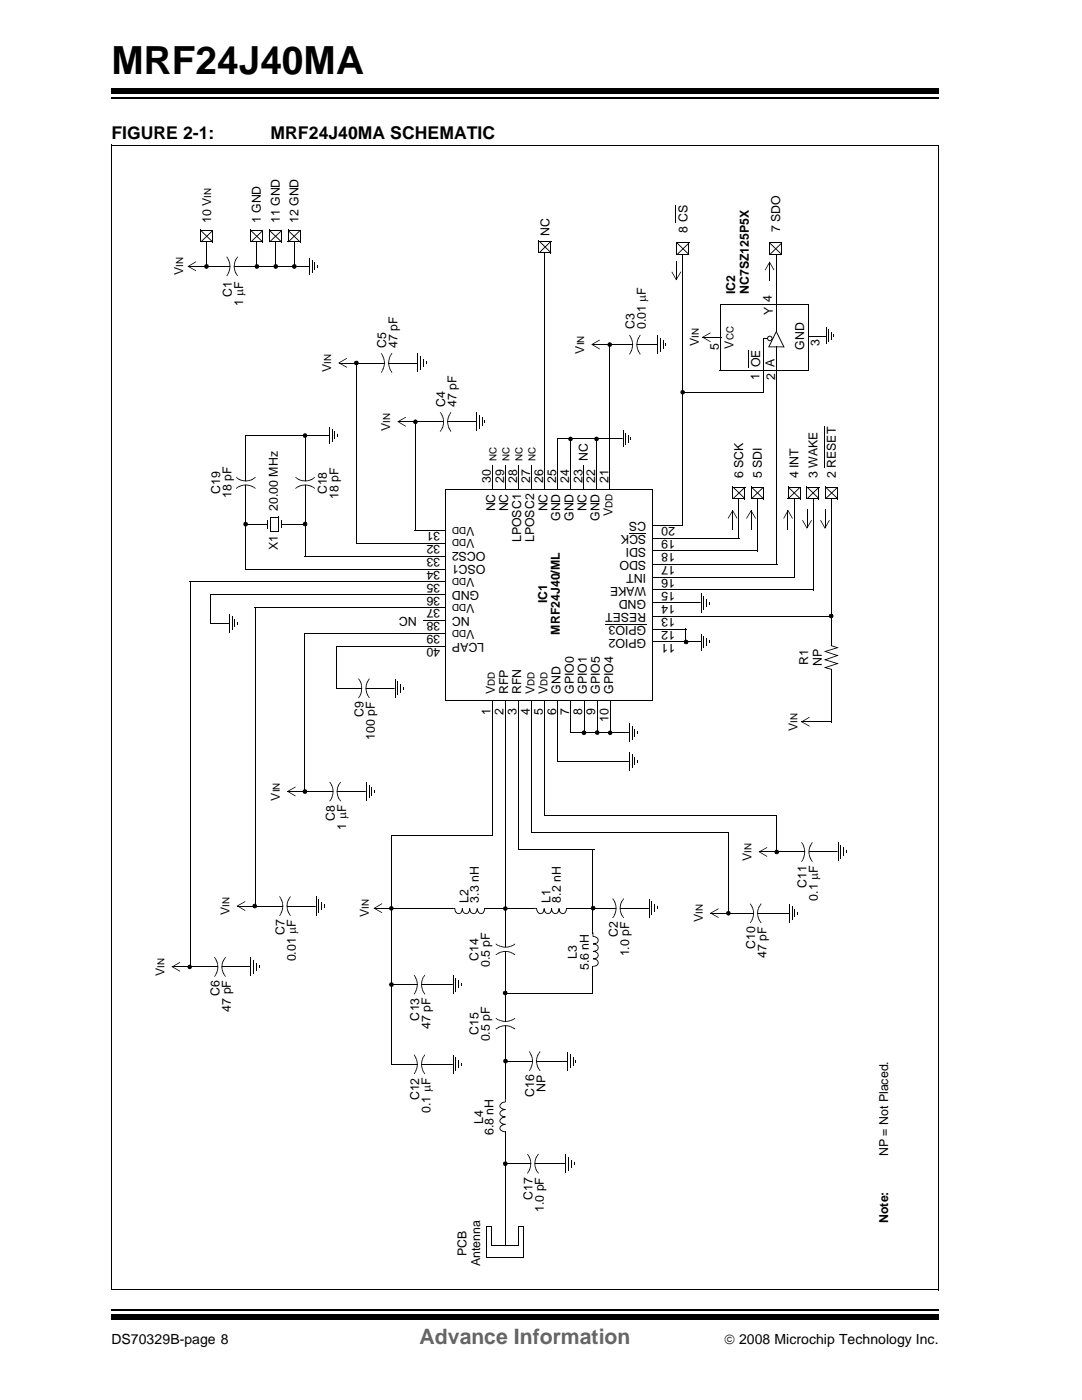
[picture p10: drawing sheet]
<svg xmlns="http://www.w3.org/2000/svg" width="216mm" height="279mm" viewBox="0 0 216 279" stroke-linecap="round" stroke-linejoin="round" font-family="sans-serif">
<defs><g id="words">
<text font-size="7.7" x="22.2" y="14.7">MRF24J40MA</text>
<text font-size="4.2" fill="#656565" x="83.7" y="268.2">Advance Information</text>
<g font-size="3.5">
<text x="22.2" y="27.7">FIGURE 2-1:</text>
<text x="54" y="27.7">MRF24J40MA SCHEMATIC</text>
</g>
<g font-size="2.8">
<text x="22.2" y="268.2">DS70329B-page 8</text>
<text x="144.5" y="268.2">© 2008 Microchip Technology Inc.</text>
</g>
<g font-size="2.5">
<text x="42.1" y="44.6" transform="rotate(-90 42.1 44.6)">10 V</text>
<text x="52.1" y="44.6" transform="rotate(-90 52.1 44.6)">1 GND</text>
<text x="55.8" y="44.6" transform="rotate(-90 55.8 44.6)">11 GND</text>
<text x="59.6" y="44.6" transform="rotate(-90 59.6 44.6)">12 GND</text>
<text x="109.6" y="47.1" transform="rotate(-90 109.6 47.1)">NC</text>
<text x="137.2" y="46.5" transform="rotate(-90 137.2 46.5)">8 CS</text>
<text x="155.7" y="46.4" transform="rotate(-90 155.7 46.4)">7 SDO</text>
<text x="36.5" y="55" transform="rotate(-90 36.5 55)">V</text>
<text x="46.2" y="59.2" transform="rotate(-90 46.2 59.2)">C1</text>
<text x="146.7" y="58.7" transform="rotate(-90 146.7 58.7)">IC2</text>
<text x="149.4" y="58.7" transform="rotate(-90 149.4 58.7)">NC7SZ125P5X</text>
<text x="48.5" y="61.1" transform="rotate(-90 48.5 61.1)">1 μF</text>
<text x="126.6" y="65.7" transform="rotate(-90 126.6 65.7)">C3</text>
<text x="128.9" y="65.7" transform="rotate(-90 128.9 65.7)">0.01 μF</text>
<text x="154" y="60.3" transform="rotate(-90 154 60.3)">4</text>
<text x="154.2" y="62.9" transform="rotate(-90 154.2 62.9)">Y</text>
<text x="77" y="69.4" transform="rotate(-90 77 69.4)">C5</text>
<text x="79.3" y="69.4" transform="rotate(-90 79.3 69.4)">47 pF</text>
<text x="116.5" y="70.6" transform="rotate(-90 116.5 70.6)">V</text>
<text x="139.4" y="69.1" transform="rotate(-90 139.4 69.1)">V</text>
<text x="143.4" y="69.8" transform="rotate(-90 143.4 69.8)">5</text>
<text x="146.3" y="69.6" transform="rotate(-90 146.3 69.6)">V</text>
<text x="160.4" y="69.8" transform="rotate(-90 160.4 69.8)">GND</text>
<text x="163.5" y="69.1" transform="rotate(-90 163.5 69.1)">3</text>
<text x="66.1" y="74.2" transform="rotate(-90 66.1 74.2)">V</text>
<text x="151.6" y="75.7" transform="rotate(-90 151.6 75.7)">1</text>
<text x="151.7" y="73.3" transform="rotate(-90 151.7 73.3)">OE</text>
<text x="154.5" y="73.3" transform="rotate(-90 154.5 73.3)">A</text>
<text x="154.6" y="75.8" transform="rotate(-90 154.6 75.8)">2</text>
<text x="88.8" y="81.2" transform="rotate(-90 88.8 81.2)">C4</text>
<text x="91.1" y="81.2" transform="rotate(-90 91.1 81.2)">47 pF</text>
<text x="77.9" y="86" transform="rotate(-90 77.9 86)">V</text>
<text x="117.3" y="92" transform="rotate(-90 117.3 92)">NC</text>
<text x="148.3" y="95.5" transform="rotate(-90 148.3 95.5)">6 SCK</text>
<text x="152" y="95.5" transform="rotate(-90 152 95.5)">5 SDI</text>
<text x="159.3" y="95.5" transform="rotate(-90 159.3 95.5)">4 INT</text>
<text x="163.1" y="95.5" transform="rotate(-90 163.1 95.5)">3 WAKE</text>
<text x="166.8" y="95.5" transform="rotate(-90 166.8 95.5)">2 RESET</text>
<text x="43.9" y="98.5" transform="rotate(-90 43.9 98.5)">C19</text>
<text x="46.2" y="99.4" transform="rotate(-90 46.2 99.4)">18 pF</text>
<text x="55.5" y="102" transform="rotate(-90 55.5 102)">20.00 MHz</text>
<text x="65.2" y="98.7" transform="rotate(-90 65.2 98.7)">C18</text>
<text x="67.5" y="99.5" transform="rotate(-90 67.5 99.5)">18 pF</text>
<text x="98" y="96.4" transform="rotate(-90 98 96.4)">30</text>
<text x="100.6" y="96.4" transform="rotate(-90 100.6 96.4)">29</text>
<text x="103.2" y="96.4" transform="rotate(-90 103.2 96.4)">28</text>
<text x="105.8" y="96.4" transform="rotate(-90 105.8 96.4)">27</text>
<text x="108.4" y="96.4" transform="rotate(-90 108.4 96.4)">26</text>
<text x="111" y="96.4" transform="rotate(-90 111 96.4)">25</text>
<text x="113.6" y="96.4" transform="rotate(-90 113.6 96.4)">24</text>
<text x="116.2" y="96.4" transform="rotate(-90 116.2 96.4)">23</text>
<text x="118.8" y="96.4" transform="rotate(-90 118.8 96.4)">22</text>
<text x="121.4" y="96.4" transform="rotate(-90 121.4 96.4)">21</text>
<text x="87.8" y="106.1" transform="rotate(-180 87.8 106.1)">31</text>
<text x="94.7" y="107.7" transform="rotate(-180 94.7 107.7)">V</text>
<text x="94.7" y="105.1" transform="rotate(-180 94.7 105.1)">V</text>
<text x="98.8" y="102.1" transform="rotate(-90 98.8 102.1)">NC</text>
<text x="101.4" y="102.1" transform="rotate(-90 101.4 102.1)">NC</text>
<text x="109.2" y="102.1" transform="rotate(-90 109.2 102.1)">NC</text>
<text x="111.8" y="104" transform="rotate(-90 111.8 104)">GND</text>
<text x="114.4" y="104" transform="rotate(-90 114.4 104)">GND</text>
<text x="117" y="102.1" transform="rotate(-90 117 102.1)">NC</text>
<text x="119.6" y="104" transform="rotate(-90 119.6 104)">GND</text>
<text x="122.2" y="103" transform="rotate(-90 122.2 103)">V</text>
<text x="128.9" y="106.8" transform="rotate(-180 128.9 106.8)">SCK</text>
<text x="128.9" y="104.2" transform="rotate(-180 128.9 104.2)">CS</text>
<text x="134.7" y="107.8" transform="rotate(-180 134.7 107.8)">19</text>
<text x="134.7" y="105.1" transform="rotate(-180 134.7 105.1)">20</text>
<text x="55.5" y="109.7" transform="rotate(-90 55.5 109.7)">X1</text>
<text x="87.8" y="113.9" transform="rotate(-180 87.8 113.9)">34</text>
<text x="87.8" y="111.3" transform="rotate(-180 87.8 111.3)">33</text>
<text x="87.8" y="108.7" transform="rotate(-180 87.8 108.7)">32</text>
<text x="96.9" y="112.8" transform="rotate(-180 96.9 112.8)">OSC1</text>
<text x="96.9" y="110.2" transform="rotate(-180 96.9 110.2)">OCS2</text>
<text x="104" y="108.3" transform="rotate(-90 104 108.3)">LPOSC1</text>
<text x="106.6" y="108.3" transform="rotate(-90 106.6 108.3)">LPOSC2</text>
<text x="128.9" y="112" transform="rotate(-180 128.9 112)">SDO</text>
<text x="128.9" y="109.4" transform="rotate(-180 128.9 109.4)">SDI</text>
<text x="134.7" y="112.9" transform="rotate(-180 134.7 112.9)">17</text>
<text x="134.7" y="110.3" transform="rotate(-180 134.7 110.3)">18</text>
<text x="87.8" y="119.1" transform="rotate(-180 87.8 119.1)">36</text>
<text x="87.8" y="116.5" transform="rotate(-180 87.8 116.5)">35</text>
<text x="94.7" y="115.4" transform="rotate(-180 94.7 115.4)">V</text>
<text x="95.6" y="118" transform="rotate(-180 95.6 118)">GND</text>
<text x="128.9" y="119.8" transform="rotate(-180 128.9 119.8)">GND</text>
<text x="128.9" y="117.2" transform="rotate(-180 128.9 117.2)">WAKE</text>
<text x="128.9" y="114.6" transform="rotate(-180 128.9 114.6)">INT</text>
<text x="134.7" y="118.1" transform="rotate(-180 134.7 118.1)">15</text>
<text x="134.7" y="115.5" transform="rotate(-180 134.7 115.5)">16</text>
<text x="83.2" y="123.1" transform="rotate(-180 83.2 123.1)">NC</text>
<text x="87.8" y="124.2" transform="rotate(-180 87.8 124.2)">38</text>
<text x="87.8" y="121.6" transform="rotate(-180 87.8 121.6)">37</text>
<text x="93.7" y="123.1" transform="rotate(-180 93.7 123.1)">NC</text>
<text x="94.7" y="120.5" transform="rotate(-180 94.7 120.5)">V</text>
<text x="94.7" y="125.7" transform="rotate(-180 94.7 125.7)">V</text>
<text x="109.2" y="120.4" transform="rotate(-90 109.2 120.4)">IC1</text>
<text x="128.9" y="125" transform="rotate(-180 128.9 125)">GPIO3</text>
<text x="128.9" y="122.4" transform="rotate(-180 128.9 122.4)">RESET</text>
<text x="134.7" y="125.9" transform="rotate(-180 134.7 125.9)">12</text>
<text x="134.7" y="123.3" transform="rotate(-180 134.7 123.3)">13</text>
<text x="134.7" y="120.7" transform="rotate(-180 134.7 120.7)">14</text>
<text x="87.8" y="129.3" transform="rotate(-180 87.8 129.3)">40</text>
<text x="87.8" y="126.8" transform="rotate(-180 87.8 126.8)">39</text>
<text x="96.6" y="128.3" transform="rotate(-180 96.6 128.3)">LCAP</text>
<text x="111.7" y="126.7" transform="rotate(-90 111.7 126.7)">MRF24J40/ML</text>
<text x="128.9" y="127.6" transform="rotate(-180 128.9 127.6)">GPIO2</text>
<text x="134.7" y="128.5" transform="rotate(-180 134.7 128.5)">11</text>
<text x="161.2" y="132.7" transform="rotate(-90 161.2 132.7)">R1</text>
<text x="164" y="132.9" transform="rotate(-90 164 132.9)">NP</text>
<text x="72.5" y="143.1" transform="rotate(-90 72.5 143.1)">C9</text>
<text x="97.9" y="142.6" transform="rotate(-90 97.9 142.6)">1</text>
<text x="98.8" y="138.5" transform="rotate(-90 98.8 138.5)">V</text>
<text x="100.5" y="142.6" transform="rotate(-90 100.5 142.6)">2</text>
<text x="101.4" y="138.5" transform="rotate(-90 101.4 138.5)">RFP</text>
<text x="103.1" y="142.6" transform="rotate(-90 103.1 142.6)">3</text>
<text x="104" y="138.5" transform="rotate(-90 104 138.5)">RFN</text>
<text x="105.7" y="142.6" transform="rotate(-90 105.7 142.6)">4</text>
<text x="106.6" y="138.5" transform="rotate(-90 106.6 138.5)">V</text>
<text x="108.3" y="142.6" transform="rotate(-90 108.3 142.6)">5</text>
<text x="109.3" y="138.5" transform="rotate(-90 109.3 138.5)">V</text>
<text x="111" y="142.6" transform="rotate(-90 111 142.6)">6</text>
<text x="111.8" y="138.5" transform="rotate(-90 111.8 138.5)">GND</text>
<text x="113.5" y="142.6" transform="rotate(-90 113.5 142.6)">7</text>
<text x="114.5" y="138.5" transform="rotate(-90 114.5 138.5)">GPIO0</text>
<text x="116.2" y="142.6" transform="rotate(-90 116.2 142.6)">8</text>
<text x="117.1" y="138.5" transform="rotate(-90 117.1 138.5)">GPIO1</text>
<text x="118.8" y="142.6" transform="rotate(-90 118.8 142.6)">9</text>
<text x="119.7" y="138.5" transform="rotate(-90 119.7 138.5)">GPIO5</text>
<text x="122.3" y="138.5" transform="rotate(-90 122.3 138.5)">GPIO4</text>
<text x="74.8" y="147.6" transform="rotate(-90 74.8 147.6)">100 pF</text>
<text x="121.4" y="144" transform="rotate(-90 121.4 144)">10</text>
<text x="159.1" y="145.9" transform="rotate(-90 159.1 145.9)">V</text>
<text x="55.8" y="159.8" transform="rotate(-90 55.8 159.8)">V</text>
<text x="66.8" y="163.8" transform="rotate(-90 66.8 163.8)">C8</text>
<text x="69" y="165.6" transform="rotate(-90 69 165.6)">1 μF</text>
<text x="149.9" y="171.8" transform="rotate(-90 149.9 171.8)">V</text>
<text x="160.9" y="177.2" transform="rotate(-90 160.9 177.2)">C11</text>
<text x="163.2" y="179.7" transform="rotate(-90 163.2 179.7)">0.1 μF</text>
<text x="45.8" y="182.6" transform="rotate(-90 45.8 182.6)">V</text>
<text x="73.6" y="183" transform="rotate(-90 73.6 183)">V</text>
<text x="93.5" y="180.2" transform="rotate(-90 93.5 180.2)">L2</text>
<text x="95.5" y="180.2" transform="rotate(-90 95.5 180.2)">3.3 nH</text>
<text x="109.9" y="180.2" transform="rotate(-90 109.9 180.2)">L1</text>
<text x="111.9" y="180.2" transform="rotate(-90 111.9 180.2)">8.2 nH</text>
<text x="140.2" y="184.1" transform="rotate(-90 140.2 184.1)">V</text>
<text x="56.8" y="186.6" transform="rotate(-90 56.8 186.6)">C7</text>
<text x="59.1" y="191.9" transform="rotate(-90 59.1 191.9)">0.01 μF</text>
<text x="95.5" y="191.8" transform="rotate(-90 95.5 191.8)">C14</text>
<text x="115.1" y="191.4" transform="rotate(-90 115.1 191.4)">L3</text>
<text x="123.3" y="187" transform="rotate(-90 123.3 187)">C2</text>
<text x="125.5" y="190.9" transform="rotate(-90 125.5 190.9)">1.0 pF</text>
<text x="150.7" y="189.4" transform="rotate(-90 150.7 189.4)">C10</text>
<text x="152.9" y="191.2" transform="rotate(-90 152.9 191.2)">47 pF</text>
<text x="32.9" y="194.8" transform="rotate(-90 32.9 194.8)">V</text>
<text x="97.7" y="193" transform="rotate(-90 97.7 193)">0.5 pF</text>
<text x="117.5" y="193.6" transform="rotate(-90 117.5 193.6)">5.6 nH</text>
<text x="43.8" y="198.8" transform="rotate(-90 43.8 198.8)">C6</text>
<text x="46.1" y="201.9" transform="rotate(-90 46.1 201.9)">47 pF</text>
<text x="83.6" y="203.7" transform="rotate(-90 83.6 203.7)">C13</text>
<text x="85.9" y="205.5" transform="rotate(-90 85.9 205.5)">47 pF</text>
<text x="95.5" y="206.6" transform="rotate(-90 95.5 206.6)">C15</text>
<text x="97.7" y="207.8" transform="rotate(-90 97.7 207.8)">0.5 pF</text>
<text x="83.6" y="219.6" transform="rotate(-90 83.6 219.6)">C12</text>
<text x="106.6" y="219" transform="rotate(-90 106.6 219)">C16</text>
<text x="108.8" y="217.9" transform="rotate(-90 108.8 217.9)">NP</text>
<text x="85.9" y="222.1" transform="rotate(-90 85.9 222.1)">0.1 μF</text>
<text x="96.4" y="224.3" transform="rotate(-90 96.4 224.3)">L4</text>
<text x="98.5" y="226.5" transform="rotate(-90 98.5 226.5)">6.8 nH</text>
<text x="177.2" y="230.7" transform="rotate(-90 177.2 230.7)">NP = Not Placed.</text>
<text x="106.3" y="239.4" transform="rotate(-90 106.3 239.4)">C17</text>
<text x="108.5" y="241.9" transform="rotate(-90 108.5 241.9)">1.0 pF</text>
<text x="177.2" y="244.1" transform="rotate(-90 177.2 244.1)">Note:</text>
<text x="93.1" y="250.6" transform="rotate(-90 93.1 250.6)">PCB</text>
<text x="95.8" y="252.7" transform="rotate(-90 95.8 252.7)">Antenna</text>
</g>
<g font-size="1.9">
<text x="42.1" y="39.5" transform="rotate(-90 42.1 39.5)">IN</text>
<text x="36.5" y="53.3" transform="rotate(-90 36.5 53.3)">IN</text>
<text x="116.5" y="68.9" transform="rotate(-90 116.5 68.9)">IN</text>
<text x="139.4" y="67.5" transform="rotate(-90 139.4 67.5)">IN</text>
<text x="146.3" y="67.9" transform="rotate(-90 146.3 67.9)">CC</text>
<text x="66.1" y="72.6" transform="rotate(-90 66.1 72.6)">IN</text>
<text x="77.9" y="84.3" transform="rotate(-90 77.9 84.3)">IN</text>
<text x="99.1" y="92.1" transform="rotate(-90 99.1 92.1)">NC</text>
<text x="101.7" y="92.1" transform="rotate(-90 101.7 92.1)">NC</text>
<text x="104.3" y="92.1" transform="rotate(-90 104.3 92.1)">NC</text>
<text x="106.8" y="92.1" transform="rotate(-90 106.8 92.1)">NC</text>
<text x="122.2" y="101.4" transform="rotate(-90 122.2 101.4)">DD</text>
<text x="93" y="107.7" transform="rotate(-180 93 107.7)">DD</text>
<text x="93" y="105.1" transform="rotate(-180 93 105.1)">DD</text>
<text x="93" y="115.4" transform="rotate(-180 93 115.4)">DD</text>
<text x="93" y="125.7" transform="rotate(-180 93 125.7)">DD</text>
<text x="93" y="120.5" transform="rotate(-180 93 120.5)">DD</text>
<text x="98.8" y="136.9" transform="rotate(-90 98.8 136.9)">DD</text>
<text x="106.6" y="136.9" transform="rotate(-90 106.6 136.9)">DD</text>
<text x="109.3" y="136.9" transform="rotate(-90 109.3 136.9)">DD</text>
<text x="159.1" y="144.2" transform="rotate(-90 159.1 144.2)">IN</text>
<text x="55.8" y="158.1" transform="rotate(-90 55.8 158.1)">IN</text>
<text x="149.9" y="170.2" transform="rotate(-90 149.9 170.2)">IN</text>
<text x="45.8" y="181" transform="rotate(-90 45.8 181)">IN</text>
<text x="73.6" y="181.4" transform="rotate(-90 73.6 181.4)">IN</text>
<text x="140.2" y="182.4" transform="rotate(-90 140.2 182.4)">IN</text>
<text x="32.9" y="193.1" transform="rotate(-90 32.9 193.1)">IN</text>
</g>
</g></defs>
<path d="M22.2 19.6h165.1" fill="none" stroke="#000" stroke-width=".34"/>
<path d="M22.2 17.7h165.1v1.1h-165.1z" fill="#000"/>
<path d="M22.2 260.4h165.1v5.9h-165.1z" fill="#fff"/>
<path d="M22.2 261.4h165.1" fill="none" stroke="#000" stroke-width=".34"/>
<g fill="#000">
<path d="M121.6 68.6l.2 .1zM98.2 98.1l.1 .1zM100.8 92.9h.1zM103.4 98.1l.1 .1zM106 92.9l.1 .1zM108.6 98l.2 .1zM111.2 87.5l.1 .1zM113.8 98.2l.2 .1zM116.4 92.9l.1 .1zM119 98.5l.2 .1zM37.8 116l.1 .2zM60.7 110.9l.1 .2z"/>
<path d="M82.7 105.8l.1 .1zM89.6 108.3l.1 .2zM89.6 113.5l.1 .2zM89.6 118.6l.1 .2zM130 112.5l.1 .2zM130 107.3l.1 .2zM130.1 117.7l.1 .1zM136.2 104.7l.1 .2zM151.1 109.9l.1 .1zM158.4 115.1l.1 .1zM50.8 121.2l.1 .2zM60.7 126.4l.1 .1z"/>
<path d="M89.6 123.8l.1 .2zM89.6 129l.1 .1zM98.1 139.3l.2 .1zM103.4 136.8h.1zM108.6 139.3l.2 .1zM113.8 139.3l.2 .1zM119.1 139.3l.2 .1zM130 128l.1 .2zM130 122.9l.1 .1zM136.9 125.4v.2zM139.7 120.2l.1 .2zM111.2 152l.2 .1z"/>
<path d="M116.5 146.2l.1 .1zM121.7 146.2l.2 .1zM106 166.2l.2 .1zM100.8 248.5l.1 .1zM22.2 262.4h165.1v1.1h-165.1z"/>
</g>
<g fill="none" stroke="#000" stroke-width=".2">
<path d="M108.7 50.1v47.9M121.7 68.7v33M98.3 92.9v5.2M100.8 92.9v5.3M103.5 92.8v5.3M106 93v5.2M111.3 87.6v10.5M113.9 87.5v10.7M116.5 93v5.2M119.1 87.6v10.9M37.9 116.1h53.2M42 118.7h47.6"/>
<path d="M48.9 113.6h40.7M60.8 111h28.9M71.1 108.4h18.5M82.8 105.8h6.9M127.4 104.8h8.8M130 115.2h28.4M130 110h21.1M130.1 112.6h25M130.1 107.4h17.4M130.2 117.7h32.1M50.9 121.3h38.8M60.8 126.5h28.9"/>
<path d="M67.1 129h22.5M84.6 123.9h5M98.2 139.4v27.5M100.8 139.3v109.2M103.5 136.8v32.8M106.1 139.3v26.9M108.7 139.4v23.4M111.3 139.3v12.7M113.9 139.4v6.9M116.5 139.3v6.9M119.2 139.4v6.9M121.8 139.3v6.9"/>
<path d="M130 125.5h6.9M130 120.3h9.7M130.1 128.1h9.9M130.1 123h35.8"/>
</g>
<path d="M88.9 97.7h41.3v42.1h-41.3z" fill="#fff"/>
<path d="M88.9 97.6v42.2M88.9 97.7h41.4M130.2 97.7v42.2M125.6 106.5h3.3M88.9 139.8h41.3M120.7 124.7h8.2" fill="none" stroke="#000" stroke-width=".2"/>
<g fill="#fff">
<path d="M45 201.1h1.8v.2h-1.8z"/>
<path d="M49.6 196.4h.1v1.9h-.1z"/>
<path d="M52.5 201.1h1.9v.2h-1.9z"/>
</g>
<path d="M154.9 66.2l1.5 3h-3z" fill="#fff"/>
<path d="M154.9 66l.1 .2-1.5 3.1-.2-.1zM154.8 66.2l.2-.1 1.6 3.2h-3.3l.1-.2h3v.2zM116.2 145.9l.4-.1 .4 .4a.49 .49 0 0 1-.4 .5 .49 .49 0 0 1-.6-.4l.2-.1 .3 .3 .3-.2-.3-.4-.3 .4-.2-.1zM116 146.2l.2 .1zM118.8 145.9l.3-.2 .4 .2 .1 .3-.1 .4-.3 .1-.4-.2-.1-.3 .2-.1 .1 .3 .2 .1 .2-.1 .1-.3-.4-.2-.2 .3-.2-.1zM118.7 146.1l.2 .1zM121.4 145.9l.3-.1 .3 .1 .2 .3-.1 .3-.3 .2-.3-.1-.2-.3 .2-.1 .3 .3 .2-.3-.3-.3-.2 .4-.2-.1zM121.3 146.2l.2 .1z" fill="#000"/>
<path d="M113.8 146.2h11.8" fill="none" stroke="#000" stroke-width=".2"/>
<g fill="#000">
<path d="M118.9 145.9l.3-.1 .2 .1 .1 .3-.1 .3h-.5l-.1-.3z" fill-rule="evenodd"/>
<circle cx="116.5" cy="146.2" r=".39"/>
<circle cx="121.7" cy="146.2" r=".37"/>
</g>
<path d="M125.6 144.5l1.6 1.6v.3l-1.6 1.6z" fill="#fff"/>
<g fill="#fff">
<path d="M125.5 144.3l1.8 1.7v.5l-1.7 1.6-.1-.1 1.7-1.6h.1h-.2v-.3l.2-.1-.1 .1-1.7-1.5z"/>
<path d="M125.5 144.5h.1v3.6l-.1 .2z"/>
</g>
<path d="M111.3 152h14.6M125.6 144.4v3.7M126.2 144.9v2.6" fill="none" stroke="#000" stroke-width=".2"/>
<path d="M126.6 145.4h.2v1.6h-.2zM127.2 145.9h.1v.6h-.1z" fill="#000"/>
<path d="M125.6 150.3l1.6 1.5v.4l-1.6 1.6z" fill="#fff"/>
<g fill="#fff">
<path d="M125.5 150l1.8 1.8v.5l-1.7 1.6-.1-.2 1.7-1.5h.1h-.2v-.4h.2l-.1 .1-1.7-1.6z"/>
<path d="M125.5 150.3h.1v3.6l-.1 .1z"/>
</g>
<path d="M125.6 150.1v3.7M126.2 150.6v2.7M143.4 182.3h14.2" fill="none" stroke="#000" stroke-width=".2"/>
<path d="M126.6 151.2h.2v1.6h-.2zM127.2 151.7h.1v.5h-.1zM141.8 182.2l1.5-.9 .1 .1-1.5 .9zM141.8 182.2h1.7v.1h-1.7zM141.6 182.3l.3-.1 1.5 .9-.1 .1z" fill="#000"/>
<path d="M150.5 180.3h1.3a3.2 3.2 0 0 0 0 3.9h-1.3z" fill-rule="evenodd" fill="#fff"/>
<g fill="#fff">
<path d="M150.4 180.2h.1v4h-.1z"/>
<path d="M150.5 180.2h1.4l-.6 1-.1-.1 .1 .1v.3l-.2-.1 .2 .1-.1 .3-.2-.1h.2v.3h-.2h.2v.4h-.2h.2v.5h-.2h.2l.1 .2h-.2h.2l.1 .3-.2 .1 .2-.1 .1 .3h-.1h.1l.4 .6h-.2l-.2-.4 .1-.1-.1 .1-.3-.4-.2-1.1 .2-1.3 .2-.3 .1 .1-.1-.1 .1-.2 .1 .1-.1-.1 .2-.4 .1 .1-1.3 .1z"/>
<path d="M150.4 184.2h1.4v.1h-1.4z"/>
</g>
<g fill="#000">
<path d="M148.9 182.2h1.3v.1h-1.3zM149.6 180.4h.2zM149.6 184.2h.2zM149.6 180.4h.2l.5 .8-.2 .1zM149.9 183.7l.2 .1-.3 .4-.2-.1zM150.2 182.2l.1 .1zM150.1 181.3l.2-.1 .1 .6h-.2zM150.1 183.2l.2 .1-.2 .5-.2-.1zM150.3 182.3h.2zM150.2 181.8h.2l.1 .5h-.2zM150.3 182.3h.2l-.2 1-.2-.1zM151.3 181.2l.1 .1-.1 1h-.2z"/>
<path d="M151.1 182.3h.2v.5h-.2zM151.1 182.3h.2zM151.3 182.2v.1zM151.5 180.8l.1 .1-.2 .4-.1-.1zM151.1 182.8l.2-.1 .1 .5-.1 .1zM151.3 182.2h1.3v.1h-1.3zM151.8 180.4h.1l-.3 .5-.1-.1zM151.3 183.3l.1-.1 .5 .9-.1 .1-.3-.4zM151.8 180.4h.1zM151.8 184.2h.1zM152.3 182.2l.1 .1z"/>
</g>
<path d="M147 182.3h2.2M152.4 182.3h2.1" fill="none" stroke="#000" stroke-width=".2"/>
<path d="M157.5 180.5l1.6 1.6v.4l-1.6 1.5z" fill="#fff"/>
<g fill="#fff">
<path d="M157.4 180.3l1.8 1.7v.6l-1.6 1.5-.1-.1 1.6-1.6 .1 .1h-.2v-.4l.2-.1-.1 .2-1.6-1.6z"/>
<path d="M157.4 180.5h.2v3.6l-.2 .2z"/>
</g>
<path d="M153.1 170h14.2M157.5 180.4v3.7M158.1 180.9v2.7" fill="none" stroke="#000" stroke-width=".2"/>
<path d="M151.5 169.9l1.5-.8 .1 .1-1.5 .9zM151.5 169.9h1.7v.2h-1.7zM151.4 170l.2-.1 1.5 1-.1 .1zM145 182l.3-.2 .4 .1 .1 .3-.1 .4-.3 .1-.4-.1-.1-.3 .1-.1 .4 .4 .2-.4-.1-.2h-.2l-.3 .3-.1-.1zM144.9 182.2l.1 .1zM158.5 181.5h.2v1.5h-.2zM159.1 182h.2v.5h-.2z" fill="#000"/>
<path d="M145.1 182l.2-.1 .3 .1v.5l-.3 .1-.2-.1-.2-.2z" fill-rule="evenodd" fill="#000"/>
<path d="M160.7 168h1.3a3.1 3.1 0 0 0 0 4h-1.3z" fill-rule="evenodd" fill="#fff"/>
<path d="M160.6 168h1.6l-.4 .5-.1-.1 .1 .1-.1 .2-.2-.1 .2 .1-.1 .2h-.2h.2l-.1 .4-.2-.1 .2 .1v.2l-.1 .4h-.2h.2v.3h-.2h.2v.4l-.2 .1 .2-.1 .2 .6-.1 .1 .1-.1 .2 .4-.1 .1 .1-.1 .4 .5h-1.6l.1-.2h1.3v.2l-.4-.6 .1 .2-.1-.2h.2h-.2l-.2-.4v.2l-.2-1.4 .1-.4h.2h-.2l.2-.9-.2 .4 .7-1 .1 .1h-1.4v-.1l.1 4h-.2z" fill="#fff"/>
<g fill="#000">
<path d="M159.1 169.9h1.4v.2h-1.4zM159.9 168.2h.1zM159.9 171.9h.1zM159.9 168.2l.1-.1 .5 .9-.2 .1zM160.2 171.5h.1l-.3 .5-.1-.1zM160.3 169.1l.2-.1 .1 .5h-.2zM160.3 171h.2l-.2 .5h-.2zM160.5 170h.2zM160.4 169.5h.2l.1 .5h-.2zM160.5 170h.2l-.2 1h-.2zM161.5 169l.2 .1-.2 .9h-.2zM161.3 170h.2v.5h-.1z"/>
<path d="M161.3 170h.2zM161.5 169.9h1.4v.2h-1.4zM161.7 168.5l.2 .1-.2 .5-.2-.1zM161.4 170.5h.1l.2 .5h-.2zM162 168.1l.1 .1-.2 .4-.1-.1zM161.5 171h.2l.4 .9-.1 .1zM162 168.2h.1zM162 171.9h.1z"/>
</g>
<path d="M157.3 170h2.2M162.6 170h2.2" fill="none" stroke="#000" stroke-width=".2"/>
<path d="M167.2 168.3l1.6 1.6v.3l-1.6 1.6z" fill="#fff"/>
<g fill="#fff">
<path d="M167.1 168.1l1.8 1.7v.5l-1.6 1.6-.1-.1 1.6-1.6h.1h-.2v-.3l.2-.1-.1 .1-1.6-1.5z"/>
<path d="M167.1 168.3h.2v3.6l-.2 .2z"/>
</g>
<path d="M106 166.2h39.5M108.6 162.7h46.5M145.4 166.1v16.5M155 162.7v7.2M167.2 168.2v3.7M167.8 168.7v2.6" fill="none" stroke="#000" stroke-width=".2"/>
<path d="M154.6 169.7l.3-.1 .4 .1 .1 .4-.1 .3-.3 .1-.4-.1-.1-.3 .2-.1 .1 .2 .2 .1 .2-.1 .1-.2-.4-.3-.2 .4-.2-.1zM154.5 170l.2 .1zM168.2 169.2h.2v1.6h-.2zM168.8 169.8h.2v.5h-.2z" fill="#000"/>
<path d="M154.7 169.8l.3-.2 .2 .2 .2 .2-.2 .3h-.5l-.1-.3z" fill-rule="evenodd" fill="#000"/>
<g fill="#fff">
<path d="M90.2 181.1h7.1v.4h-7.1z"/>
<path d="M90.1 181h.2v.5h-.2z"/>
<path d="M90.2 181h7.2v.2h-7.2z"/>
<path d="M97.2 181.1h.2v.4h-.2z"/>
<path d="M90.1 181.4h7.2v.1h-7.2z"/>
<path d="M90.7 181.4l.2-.1z"/>
<path d="M90.7 181.5l.2-.1 .2 .6-.1 .1 .1-.1 .3 .3v.1v-.1h.2l.1 .1-.1-.1 .3-.2 .1 .1-.1-.1 .2-.3 .1 .1h-.2l.2-.5h.2l.1 .6-.1 .1 .1-.1 .3 .2-.1 .1 .1-.1 .3 .1v.2l-.1-.2 .4-.2 .1 .2-.1-.1 .2-.4 .1 .1h-.1l.1-.6h.2l.1 .6-.1 .1 .1-.2 .3 .4-.1 .1 .1-.1 .4 .1v.2l-.1-.2 .3-.2 .1 .1-.1-.1 .2-.3 .1 .1h-.2l.1-.6h.2l.2 .6-.1 .1 .1-.1 .3 .4v.1v-.2l.3 .1v.1v-.1l.3-.3 .2 .1-.5 .3h-.4l-.4-.4-.2-.6h.2a1.07 1.07 0 0 1-.7 1.1l-.4-.2-.4-.4-.1-.5h.2a.99 .99 0 0 1-.8 1.1l-.8-.5-.1-.6h.2a1 1 0 0 1-1.1 1l-.4-.4z"/>
<path d="M96.6 181.7l.1 .1-.1 .3-.2-.1z"/>
<path d="M96.6 181.3l.2 .1z"/>
<path d="M96.6 181.4h.2l-.1 .4h-.1z"/>
</g>
<path d="M89.3 181.2h.9v.2h-.9zM89.9 181.2l.1 .2zM90 181.2h.8l.3 .8 .4 .3 .5-.3 .2-.7h.1l.2 .7 .5 .3 .5-.3 .1-.7h.2l.2 .7 .5 .3 .5-.3 .1-.7h.2l.1 .4 .4 .5h.4l.2-.2 .3-.8v.6a.77 .77 0 0 1-.7 .6 .77 .77 0 0 1-.8-.6l-.1-.5h.2a.87 .87 0 0 1-.8 1.1 .87 .87 0 0 1-.9-1.1h.2a.87 .87 0 0 1-.8 1.1 .87 .87 0 0 1-.8-1.1h.1a.87 .87 0 0 1-.8 1.1 .87 .87 0 0 1-.8-1.1l.1 .1h-.8zM96.7 181.2h.8v.2h-.8zM97.2 181.2h1v.2h-1z" fill="#000"/>
<g fill="#fff">
<path d="M106.5 181.1h7.2v.4h-7.2z"/>
<path d="M106.4 181h.2v.5h-.2z"/>
<path d="M106.5 181h7.2v.2h-7.2z"/>
<path d="M113.6 181.1h.1v.4h-.1z"/>
<path d="M106.4 181.4h7.3v.1h-7.3z"/>
<path d="M107 181.4h.2z"/>
<path d="M107 181.5l.2-.1 .2 .6-.1 .1 .1-.1 .4 .3-.1 .1v-.1h.2v.1v-.1l.3-.2 .1 .1-.1-.1 .2-.3 .1 .1h-.1l.1-.5h.2l.1 .6-.1 .1 .1-.1 .3 .2v.1v-.1l.3 .1v.2l-.1-.2 .4-.2 .1 .2-.1-.1 .2-.4 .1 .1h-.1l.1-.6h.2l.1 .6-.1 .1 .1-.2 .4 .4-.1 .1v-.1l.4 .1v.2l-.1-.2 .3-.2 .1 .1-.1-.1 .2-.3 .1 .1h-.2l.2-.9 .3 .9-.1 .1 .1-.1 .4 .4-.1 .1v-.2l.3 .1 .1 .1-.1-.1 .3-.3 .2 .1-.4 .3h-.4l-.4-.4-.2-.6h.1a1.07 1.07 0 0 1-.6 1.1 1.01 1.01 0 0 1-1-1.1h.2a1.03 1.03 0 0 1-.9 1.1l-.6-.5-.2-.6h.2a.94 .94 0 0 1-1 1l-.4-.4z"/>
<path d="M112.9 181.7l.2 .1-.2 .3-.2-.1z"/>
<path d="M113 181.3l.2 .1z"/>
<path d="M113 181.4h.2l-.1 .4h-.2z"/>
</g>
<g fill="#000">
<path d="M74.6 181.2l1.6-.9 .1 .1-1.6 .9zM74.7 181.2h1.6v.2h-1.6zM74.5 181.3l.2-.1 1.6 .9-.1 .1zM76.2 181.2l.1 .2zM77.7 181l.4-.2 .3 .1 .2 .3-.2 .4-.3 .2-.3-.2-.2-.3 .2-.1 .1 .3 .2 .1 .3-.4-.3-.2h-.2l-.1 .3-.2-.1zM77.6 181.2l.2 .1zM97.8 181.2l.1 .1zM100.5 181l.3-.1 .4 .1 .1 .4-.2 .3-.3 .1-.3-.2-.1-.2 .1-.1 .4 .3 .2-.3v-.2l-.3-.1-.2 .1-.1 .3-.1-.1zM100.4 181.3l.1 .1zM105.6 181.2h.9v.2h-.9zM106.2 181.2l.1 .2zM106.3 181.2h.8l.3 .8 .4 .3 .5-.3 .2-.7h.2l.2 .7 .4 .3 .5-.3 .2-.7h.2l.2 .7 .4 .3 .5-.3 .2-.7h.1l.2 .7 .6 .3 .4-.3 .1-.7h.2a.87 .87 0 0 1-.8 1.1 .87 .87 0 0 1-.8-1.1h.1a.87 .87 0 0 1-.8 1.1 .87 .87 0 0 1-.8-1.1h.2a.87 .87 0 0 1-.9 1.1 .87 .87 0 0 1-.8-1.1h.2l-.1 .5a.77 .77 0 0 1-.8 .6 .77 .77 0 0 1-.7-.6v-.4h-.8z"/>
<path d="M113 181.2h.4v.2h-.4zM113.4 181.2h.5v.2h-.5zM113.6 181.2h.9v.2h-.9zM78 212.4l.2 .1z"/>
</g>
<path d="M78.1 166.7h20.1M78.1 166.6v45.8M76.3 181.3h14M97.9 181.2h8.4M114.2 181.2h15.4" fill="none" stroke="#000" stroke-width=".2"/>
<g fill="#000">
<path d="M77.8 181l.4-.1 .2 .1v.5l-.2 .2-.4-.2z" fill-rule="evenodd"/>
<path d="M100.6 181h.5l.1 .3-.1 .3-.3 .1-.2-.1-.1-.3z" fill-rule="evenodd"/>
</g>
<path d="M123 179.3h1.3a3.2 3.2 0 0 0 0 3.9h-1.3z" fill-rule="evenodd" fill="#fff"/>
<g fill="#fff">
<path d="M122.9 179.2h.2v4h-.2z"/>
<path d="M123 179.2h1.5l-.3 .5-.1-.1 .1 .1-.1 .2-.2-.1 .2 .1-.1 .2h-.2h.2l-.2 .4-.1-.1 .1 .1v.2h-.2h.2l-.1 .4h-.1h.1v.3h-.1h.1l.1 .4-.2 .1 .2-.1v.3l-.1 .1 .1-.1 .3 .6-.1 .1 .1-.1 .4 .6h-.2l-.2-.4h.1h-.1l-.2-.3v.2l-.3-1.3 .1-1.1 .2-.6-.2 .4 .6-.9h.1l-1.4 .1z"/>
<path d="M122.9 183.1h1.4v.2h-1.4z"/>
</g>
<g fill="#000">
<path d="M122.2 179.4h.1zM122.2 179.4l.1-.1 .6 .9-.2 .1zM124.4 179.3l.1 .1-.3 .4h-.1zM124.3 179.4h.2zM121.5 181.2h1.4v.1h-1.4zM122.2 183.1h.1zM122.5 182.7l.1 .1-.3 .4-.1-.1zM122.7 180.3l.2-.1 .1 .6h-.2zM122.7 182.2l.2 .1-.3 .5-.1-.1zM122.9 181.2h.1zM122.8 180.8h.2v.4h-.1zM122.9 181.2h.1l-.1 1.1-.2-.1z"/>
<path d="M123.8 180.2l.2 .1-.2 .9h-.1zM123.7 181.2h.1l.1 .6h-.2zM123.7 181.2h.1zM123.8 181.2h1.4v.1h-1.4zM124 179.8h.2l-.2 .5-.2-.1zM123.7 181.8l.2-.1 .1 .5-.2 .1zM123.8 182.3l.2-.1 .5 .9-.1 .1-.4-.4zM124.3 183.1h.2z"/>
</g>
<path d="M119.6 181.2h2.2M124.9 181.2h2.2" fill="none" stroke="#000" stroke-width=".2"/>
<path d="M129.5 179.5l1.7 1.6v.4l-1.7 1.5z" fill="#fff"/>
<g fill="#fff">
<path d="M129.5 179.3l1.8 1.7v.5l-1.7 1.6-.1-.1 1.6-1.6 .2 .1h-.2v-.4l.2-.1-.2 .2-1.6-1.6z"/>
<path d="M129.5 179.5h.1v3.6l-.1 .2z"/>
</g>
<path d="M129.5 179.4v3.7M130.1 179.9v2.6" fill="none" stroke="#000" stroke-width=".2"/>
<path d="M118 180.9l.4-.1 .3 .1 .1 .3-.1 .3-.3 .2-.4-.1-.1-.4h.2l.1 .3h.2l.3-.3-.1-.2-.2-.1h-.2l-.1 .3h-.2zM117.9 181.2h.2zM130.6 180.4h.1v1.6h-.1zM131.1 180.9h.2v.6h-.2z" fill="#000"/>
<path d="M118.1 180.9h.5l.1 .3-.1 .3-.2 .1-.3-.1z" fill-rule="evenodd" fill="#000"/>
<g fill="#fff">
<path d="M118.2 186.3h.3v7.1h-.3z"/>
<path d="M118.2 186.2h.4v.2h-.4z"/>
<path d="M118.4 186.3h.2v7.2h-.2z"/>
<path d="M118.1 193.4h.4v.1h-.4z"/>
<path d="M118.1 186.2h.1v7.2h-.1z"/>
<path d="M118.4 186.8v.2z"/>
<path d="M118.5 186.8l.6 .3 .4 .4a.93 .93 0 0 1-1.1 1v-.2l.7 .2 .4 .7a1.02 1.02 0 0 1-1.1 .8v-.2l.6 .1 .4 .4 .1 .5a1.15 1.15 0 0 1-1.1 .6v-.1l.6 .2 .4 .4 .1 .4-.3 .4-.1-.2 .2-.3 .2 .1-.2-.1v-.3h.1l-.1 .1-.4-.3 .1-.2v.2l-.9-.3 .8-.3 .1 .2-.1-.1 .3-.2 .1 .1-.1-.1 .2-.3 .1 .1h-.2l-.1-.4 .2-.1-.1 .1-.4-.3 .1-.1-.1 .1-.5-.1v-.2l.5-.1 .1 .1-.1-.1 .3-.2 .1 .1-.1-.1 .1-.3h.2h-.2l-.1-.3h.2h-.1l-.3-.2 .1-.2-.1 .2-.6-.2v-.2l.5-.1 .1 .2-.1-.2 .3-.2 .1 .1-.2-.1 .2-.3 .2 .1-.2-.1v-.2h.2l-.2 .1-.3-.3 .1-.2-.1 .2-.6-.3z"/>
<path d="M118.7 192.8l.4-.3 .1 .2-.4 .2z"/>
<path d="M118.3 192.8l.1 .1z"/>
<path d="M118.4 192.8l.4-.1v.2h-.4z"/>
</g>
<path d="M100.5 197.8l.3-.1 .4 .1 .1 .4-.2 .3-.3 .1-.3-.1-.2-.3 .2-.1 .3 .4 .2-.2v-.4l.1 .1-.5-.1-.1 .3-.2-.1zM100.3 198.1l.2 .1zM118.2 185.4h.2v.9h-.2zM118.2 193.4h.2v.9h-.2zM118.2 186l.2 .1zM118.2 192.8h.2v.9h-.2zM118.2 186.1h.2v.7a.88 .88 0 0 1 .9 .4 .88 .88 0 0 1-.1 1.1l-.8 .2-.1-.2a.84 .84 0 0 1 1 .4 .84 .84 0 0 1-.2 1.1l-.7 .2-.1-.2a.87 .87 0 0 1 1.2 .8 .87 .87 0 0 1-1.2 .8v-.1a.87 .87 0 0 1 1.2 .8 .87 .87 0 0 1-1.2 .8v-.1l.7-.2 .3-.5-.3-.4-.7-.3v-.1l.7-.2 .3-.5-.3-.4-.7-.2v-.2l.7-.2 .3-.5-.3-.4-.7-.2v-.2l.7-.2 .3-.5-.3-.4-.8-.3z" fill="#000"/>
<path d="M103.4 169.5h15.2M118.3 169.4v16.7M100.8 198.2h17.4M118.3 193.6v4.7" fill="none" stroke="#000" stroke-width=".2"/>
<path d="M100.5 197.9h.6v.5l-.3 .2-.3-.2-.1-.2z" fill-rule="evenodd" fill="#000"/>
<path d="M98.8 189.2h4v1.3a3.1 3.1 0 0 0-4 0z" fill-rule="evenodd" fill="#fff"/>
<g fill="#fff">
<path d="M98.8 189.1h4v.1h-4z"/>
<path d="M98.8 189.2h.1v1.4l-.1-.2 1-.6-.4 .2 .9-.2v.1v-.1l.8-.1 1.4 .4-.3-.1 .7 .4v.2l-.5-.3 .1-.1-.1 .1-.4-.2 .1-.2-.1 .2-.3-.1v-.2v.2l-.3-.1 .1-.2-.1 .2-.4-.1v-.1v.1h-.4v-.1l.1 .1-.7 .2v-.2v.2h-.3v-.1v.1l-.2 .2-.1-.2 .1 .2-.2 .1-.1-.1 .1 .1-.5 .3z"/>
<path d="M102.7 189.1h.2v1.4h-.2z"/>
</g>
<g fill="#000">
<path d="M98.9 190.5l1-.5v.1l-.9 .5zM98.9 190.5h.2zM98.9 188.4h.2zM99 188.4l.4 .3v.1l-.5-.3zM99.9 190l.4-.2 .1 .2-.5 .1zM99.4 188.6l.5 .2v.1l-.5-.1zM100.3 189.8h.5v.2h-.5zM100.8 189.9h.1v1.4h-.1zM100.8 187.6h.1v1.4h-.1zM100.8 189.8l1.1 .2-.1 .1-1-.1zM99.9 188.8l.9 .1v.2l-.9-.2zM100.8 189.9h.1z"/>
<path d="M100.8 189h.1zM100.8 188.9h.5v.2h-.5zM101.9 190l.4 .2-.1 .1-.4-.2zM101.3 188.9l.6-.1v.1l-.6 .2zM102.3 190.2l.5 .2-.1 .2-.5-.3zM101.9 188.8l.8-.4 .1 .1-.9 .4zM102.7 190.5h.1zM102.7 188.4h.1z"/>
</g>
<path d="M78.1 196.5h12.3M100.8 185.7v2.2M100.8 191v2.2" fill="none" stroke="#000" stroke-width=".2"/>
<path d="M83.4 194.5h1.3a3.1 3.1 0 0 0 0 4h-1.3z" fill-rule="evenodd" fill="#fff"/>
<path d="M83.3 194.4h1.6l-.4 .5-.1-.1 .1 .1-.1 .2-.2-.1 .2 .1-.1 .3-.2-.1 .2 .1-.2 .6-.2-.1h.2v.4h-.2h.2v.4h-.2h.2v.4h-.2h.2l.2 .6h-.1l.1-.1 .2 .5-.1 .1 .1-.1 .4 .5h-1.6l.1-.2h1.3v.2l-.4-.6 .1 .2-.1-.2 .2-.1-.2 .1-.2-.4v.1l-.1-.3 .2-.1-.2 .1-.1-.3v-.7l.3-1.4-.2 .5 .7-1h.1l-1.4 .1v-.2l.1 4.1h-.2z" fill="#fff"/>
<g fill="#000">
<path d="M81.8 196.4h1.3v.2h-1.3zM82.5 194.6h.2zM82.5 198.4h.2zM82.6 194.7l.1-.1 .5 .9-.2 .1zM82.8 197.9l.2 .1-.3 .4-.1-.1zM83.1 196.4l.1 .2zM83 195.5h.2l.1 .5h-.2zM83 197.5h.2l-.2 .5-.2-.1zM83.2 196.5h.2zM83.1 196h.2l.1 .5h-.2zM83.2 196.5h.2l-.2 1h-.2zM84.2 195.5h.2l-.2 1h-.2z"/>
<path d="M84 196.5h.2v.5h-.1zM84 196.5h.2zM84.2 196.4h1.4v.2h-1.4zM84.4 195l.1 .1-.1 .4h-.2zM84.1 197l.1-.1 .2 .6h-.2zM84.7 194.6l.1 .1-.3 .4-.1-.1zM84.2 197.5h.2l.4 .8-.1 .1zM84.7 194.6h.1zM84.7 198.4h.1zM85.2 196.4l.1 .2z"/>
</g>
<path d="M79.9 196.5h2.2M85.3 196.5h2.1" fill="none" stroke="#000" stroke-width=".2"/>
<path d="M90.4 194.7l1.7 1.6v.4l-1.7 1.6z" fill="#fff"/>
<g fill="#fff">
<path d="M90.3 194.5l1.9 1.8v.5l-1.7 1.5-.1-.1 1.6-1.5h.2h-.2v-.4h.2l-.2 .1-1.6-1.6z"/>
<path d="M90.3 194.7h.2v3.6l-.2 .2z"/>
</g>
<path d="M90.4 194.6v3.7M91 195.2v2.6M78.1 212.4h12.3" fill="none" stroke="#000" stroke-width=".2"/>
<path d="M77.8 196.2l.3-.2 .4 .2 .1 .3-.2 .4h-.3l-.3-.1-.2-.3 .2-.1 .1 .3h.5l-.1-.5h-.2l-.3 .3-.2-.1zM77.6 196.4l.2 .1zM91.4 195.7h.2v1.5h-.2zM92 196.2h.2v.5h-.2z" fill="#000"/>
<path d="M77.9 196.2l.2-.1 .3 .1v.6h-.5l-.2-.3z" fill-rule="evenodd" fill="#000"/>
<path d="M83.4 210.5h1.3a3 3 0 0 0 0 3.9h-1.3z" fill-rule="evenodd" fill="#fff"/>
<path d="M83.3 210.4h1.6l-.4 .4-.1-.1 .1 .1-.2 .5h-.2h.2l-.2 .6h-.2h.2v.3h-.2h.2v.4h-.2h.2v.4l-.2 .1 .2-.1 .2 .6-.1 .1 .1-.1 .2 .4-.1 .1 .1-.1 .3 .3-.1 .2h-1.4l.1-.2h1.3v.2l-.4-.6 .1 .2-.1-.2 .2-.1-.2 .1-.2-.2-.1-.4h.2h-.2l-.1-.2v-.8l.2-1 .6-.9 .1 .1h-1.4v-.1l.1 4h-.2z" fill="#fff"/>
<g fill="#000">
<path d="M81.8 212.4h1.4v.1h-1.4zM82.5 210.5h.2zM82.5 214.3h.2zM82.6 210.6l.1-.1 .5 .9-.2 .1zM82.8 213.8l.2 .1-.3 .4h-.1zM83 211.4h.2l.1 .5h-.2zM83 213.4l.2 .1-.2 .4-.2-.1zM83.2 212.4h.2zM83.1 211.9h.2l.1 .5h-.2zM83.2 212.4h.2l-.2 1.1-.2-.1zM84.2 211.4h.2l-.2 1h-.2zM84 212.4h.2v.6h-.1z"/>
<path d="M84 212.4h.2zM84.2 212.4h1.4v.1h-1.4zM84.4 210.9l.1 .1-.1 .4h-.2zM84.1 213l.1-.1 .2 .5h-.2zM84.7 210.5l.1 .1-.3 .4-.1-.1zM84.2 213.4h.2l.4 .9h-.1zM84.7 210.5h.1zM84.7 214.3h.1z"/>
</g>
<path d="M79.9 212.4h2.2M85.2 212.4h2.2" fill="none" stroke="#000" stroke-width=".2"/>
<path d="M90.4 210.7l1.7 1.6v.4l-1.7 1.5z" fill="#fff"/>
<g fill="#fff">
<path d="M90.3 210.5l1.9 1.7v.5l-1.7 1.6-.1-.1 1.6-1.6 .2 .1h-.2v-.4l.2-.1-.2 .2-1.6-1.6z"/>
<path d="M90.3 210.7h.2v3.6l-.2 .2z"/>
</g>
<path d="M90.4 210.6v3.7M91 211.1v2.7" fill="none" stroke="#000" stroke-width=".2"/>
<path d="M91.4 211.6h.2v1.6h-.2zM92 212.1h.2v.6h-.2z" fill="#000"/>
<path d="M98.8 204h4v1.3a3.1 3.1 0 0 0-4 0z" fill-rule="evenodd" fill="#fff"/>
<g fill="#fff">
<path d="M98.8 203.9h4v.2h-4z"/>
<path d="M98.8 204h.1v1.4l-.1-.2 1-.6-.4 .2 .9-.2v.1v-.1l.8-.1 1.4 .4-.3-.1 .7 .4v.3l-.5-.4 .1-.1-.1 .1-.4-.2 .1-.2-.1 .2-.3-.1v-.2v.2l-.3-.1 .1-.2-.1 .2h-.4v-.2v.2h-.4v-.2l.1 .2-.7 .1v-.2v.2l-.3 .1v-.2v.2l-.2 .1-.1-.2 .1 .2-.2 .1-.1-.1 .1 .1-.5 .4z"/>
<path d="M102.7 203.9h.2v1.4h-.2z"/>
</g>
<g fill="#000">
<path d="M98.9 205.3l1-.5v.1l-.9 .5zM98.9 205.3h.2zM98.9 203.2h.2zM99 203.2l.4 .3v.1l-.5-.3zM99.9 204.8l.4-.1 .1 .1-.5 .1zM99.4 203.4l.5 .2v.2l-.5-.2zM100.3 204.7l.5-.1v.2h-.5zM100.8 204.7h.1v1.4h-.1zM100.8 202.4h.1v1.4h-.1zM100.8 204.6l1.1 .2-.1 .1-1-.1zM99.9 203.6l.9 .2v.1l-.9-.1zM100.8 204.7h.1z"/>
<path d="M100.8 203.8h.1zM100.8 203.8l.5-.1v.2h-.5zM101.9 204.8l.4 .2-.1 .2-.4-.3zM101.3 203.7l.6-.1v.2l-.6 .1zM102.3 205l.5 .2-.1 .2-.5-.2zM101.9 203.6l.8-.4 .1 .1-.9 .5zM102.7 205.3h.1zM102.7 203.2h.1z"/>
</g>
<path d="M100.8 200.5v2.2M100.8 205.8v2.2" fill="none" stroke="#000" stroke-width=".2"/>
<g fill="#fff">
<path d="M100.7 219.3h.3v7.2h-.3z"/>
<path d="M100.6 226.4h.4v.2h-.4z"/>
<path d="M100.6 219.3h.2v7.2h-.2z"/>
<path d="M100.7 219.3h.4v.1h-.4z"/>
<path d="M100.9 219.3h.2v7.3h-.2z"/>
<path d="M100.7 219.9l.1 .2z"/>
<path d="M100 220.1l.2 .2-.3 .3-.2-.1h.2v.3h-.2l.2-.1 .1 .3-.1 .2v-.2l.4 .2-.1 .2 .1-.2 .7 .3-.8 .2-.1-.2 .1 .2-.3 .3-.2-.1 .2 .1-.1 .3h-.1l.1-.1 .2 .4-.1 .1v-.1l.4 .2-.1 .1 .1-.2 .5 .2v.1l-.6 .2v-.2l.1 .2-.4 .3-.2-.1h.2l-.1 .4h-.1l.1-.1 .2 .3-.1 .2v-.2l.4 .3-.1 .1 .1-.2 .5 .1v.2l-.6 .2v-.1l.1 .1-.4 .4-.2-.1h.2v.3h-.2l.2-.1 .2 .4v.2l-.4-.5v-.3l.5-.5 .6-.2v.2l-.6-.1-.6-.6 .1-.4 .5-.4 .6-.1v.1l-.9-.3-.2-.4v-.4l.4-.4 .6-.1 .1 .1-.6-.1a.71 .71 0 0 1-.5-.9l.4-.4 .6-.2 .1 .2-.7 .2z"/>
<path d="M100.1 225.6l.3 .2-.1 .1-.3-.2z"/>
<path d="M100.8 225.8v.2z"/>
<path d="M100.4 225.7l.4 .1-.1 .2-.4-.1z"/>
</g>
<path d="M100.8 218.5h.1v.9h-.1zM100.8 219.1l.1 .1zM100.8 219.2h.1v.7l-.8 .3-.3 .5 .1 .3 .5 .3h.4l.1 .2-.8 .2-.3 .5 .1 .3 .5 .3h.4l.1 .2-.8 .2-.3 .5 .1 .3 .3 .1 .6 .2 .1 .2-.8 .2-.3 .4 .1 .3 1 .5h-.5a.76 .76 0 0 1-.7-.8 .76 .76 0 0 1 .7-.7l.4-.1v.2a.84 .84 0 0 1-.9-.2 .84 .84 0 0 1-.1-1l.6-.4 .4-.1v.2a.82 .82 0 0 1-1-.4 .82 .82 0 0 1 .3-1.1l.7-.2v.2a.81 .81 0 0 1-1-.3 .81 .81 0 0 1 .2-1.1l.4-.2h.4zM100.8 226.4h.1v.9h-.1zM100.8 225.9h.1v.8h-.1z" fill="#000"/>
<path d="M101.1 211.8h12.2" fill="none" stroke="#000" stroke-width=".2"/>
<path d="M106.3 209.8h1.4a3.2 3.2 0 0 0 0 4h-1.4z" fill-rule="evenodd" fill="#fff"/>
<g fill="#fff">
<path d="M106.3 209.7h.1v4.1h-.1z"/>
<path d="M106.3 209.7h1.6l-.4 .5-.1-.1 .1 .1-.1 .2-.2-.1 .2 .1-.1 .3-.2-.1 .2 .1-.2 .6-.2-.1h.2v.4h-.2h.2v.3h-.2h.2v.5h-.2h.2l.2 .6h-.2l.2-.1 .1 .3-.1 .1 .1-.1 .4 .6h-.2l-.2-.3 .1-.1-.1 .1-.2-.3v.1l-.3-1.4v-.7l.1-.2h.2h-.2l.2-.7-.2 .4 .7-1 .1 .1-1.5 .1z"/>
<path d="M106.3 213.7h1.4v.1h-1.4z"/>
</g>
<g fill="#000">
<path d="M104.8 211.7h1.3v.2h-1.3zM105.5 209.9h.2zM105.5 213.7h.2zM105.6 209.9h.1l.5 .8-.2 .1zM105.8 213.2l.2 .1-.3 .4-.1-.1zM106.1 211.7l.1 .2zM106 210.8l.2-.1 .1 .6h-.2zM106 212.7l.2 .1-.2 .5-.2-.1zM106.2 211.8h.1zM106.1 211.3h.2v.5h-.1zM106.2 211.8h.1l-.1 1-.2-.1zM107.1 210.7l.2 .1-.2 1h-.1z"/>
<path d="M107 211.8h.1l.1 .5h-.2zM107 211.8h.1zM107.1 211.7h1.4v.2h-1.4zM107.4 210.3l.1 .1-.2 .4-.2-.1zM107 212.3l.2-.1 .1 .5-.2 .1zM107.7 209.9h.1l-.3 .5-.1-.1zM107.1 212.8l.2-.1 .5 .9-.1 .1-.3-.4zM107.7 209.9h.1zM107.7 213.7h.1zM108.2 211.7l.1 .2z"/>
</g>
<path d="M102.9 211.8h2.2M108.3 211.8h2.1" fill="none" stroke="#000" stroke-width=".2"/>
<path d="M113.2 210l1.6 1.6v.4l-1.6 1.5z" fill="#fff"/>
<g fill="#fff">
<path d="M113.2 209.8l1.7 1.8v.5l-1.6 1.5-.1-.1 1.6-1.6 .1 .1h-.1v-.4h.1l-.1 .1-1.6-1.6z"/>
<path d="M113.2 210h.1v3.6l-.1 .2z"/>
</g>
<path d="M113.2 209.9v3.7M113.8 210.5v2.6M100.8 232.3h12.2" fill="none" stroke="#000" stroke-width=".2"/>
<path d="M100.5 211.5l.3-.2 .4 .1 .1 .3-.1 .4-.3 .1-.3-.1-.2-.3 .2-.1v.3l.3 .1 .2-.1 .1-.3-.4-.2h-.1l-.1 .3-.2-.1zM100.4 211.7l.2 .1zM114.3 211h.1v1.6h-.1zM114.8 211.5h.2v.5h-.2z" fill="#000"/>
<path d="M100.6 211.5l.3-.1 .2 .1 .2 .3-.2 .3h-.5z" fill-rule="evenodd" fill="#000"/>
<path d="M106 230.3h1.3a3.2 3.2 0 0 0 0 3.9h-1.3z" fill-rule="evenodd" fill="#fff"/>
<g fill="#fff">
<path d="M105.9 230.2h.2v4h-.2z"/>
<path d="M106 230.2h1.5l-.3 .4h-.1h.1l-.1 .3-.2-.1 .2 .1-.2 .3-.2-.1 .2 .1-.1 .3-.2-.1 .2 .1v.2h-.2h.2l-.1 .3h-.1h.1v.4h-.1h.1l.1 .4h-.2h.2v.3h-.2h.2l.3 .6h-.2h.2l.4 .6-.2-.1-.2-.3 .1-.1-.1 .1-.3-.3 .1 .1-.3-.6v-.7l.1-1.2 .6-1 .1 .1h-1.4z"/>
<path d="M105.9 234.1h1.4v.2h-1.4z"/>
</g>
<g fill="#000">
<path d="M104.5 232.2h1.3v.1h-1.3zM105.2 230.3h.1zM105.2 234.1h.1zM105.2 230.4l.1-.1 .5 .9-.1 .1zM105.5 233.7h.1l-.3 .5-.1-.1zM105.7 231.2h.1l.2 .5h-.2zM105.7 233.2l.1 .1-.2 .4h-.1zM105.8 232.3h.2zM105.8 231.7h.2v.6h-.2zM105.8 232.3h.2l-.2 1-.1-.1zM106.8 231.2l.2 .1-.2 1h-.2zM106.6 232.3h.2v.5h-.1z"/>
<path d="M106.6 232.3h.2zM106.8 232.2h1.4v.1h-1.4zM107 230.7l.2 .1-.2 .5-.2-.1zM106.7 232.8l.1-.1 .2 .5h-.2zM107.4 230.3l.1 .1-.3 .4-.1-.1zM106.8 233.2h.2l.5 .9-.1 .1-.4-.5zM107.3 230.3h.2zM107.4 234v.2z"/>
</g>
<path d="M102.6 232.3h2.2M107.9 232.3h2.2" fill="none" stroke="#000" stroke-width=".2"/>
<path d="M112.9 230.5l1.6 1.6v.3l-1.6 1.6z" fill="#fff"/>
<g fill="#fff">
<path d="M112.8 230.3l1.8 1.7v.5l-1.7 1.6-.1-.1 1.7-1.6h.1h-.2v-.3l.2-.1-.1 .2-1.7-1.6z"/>
<path d="M112.8 230.5h.1v3.6l-.1 .2z"/>
</g>
<path d="M112.9 230.4v3.7M113.5 230.9v2.6M97 251h7.5M97.1 244.7v6.4M98.1 248.6h5.3M98.1 244.7v4M103.4 244.7v4M104.4 244.7v6.4" fill="none" stroke="#000" stroke-width=".2"/>
<path d="M100.5 231.9l.3-.1 .3 .1 .2 .3-.1 .4-.3 .1-.4-.1-.1-.3 .1-.1 .1 .3 .3 .1 .2-.4v-.2h-.3h-.2l-.1 .3-.1-.1zM100.4 232.2l.1 .1zM113.9 231.5h.2v1.5h-.2zM114.5 232h.1v.5h-.1zM97 244.7h1.2v.2h-1.2zM103.3 244.7h1.2v.2h-1.2z" fill="#000"/>
<path d="M100.5 232h.6l.1 .3-.1 .2-.3 .1-.3-.1z" fill-rule="evenodd" fill="#000"/>
<path d="M140 126.6l1.4 1.4v.3l-1.4 1.4z" fill="#fff"/>
<g fill="#fff">
<path d="M139.9 126.4l1.6 1.5v.5l-1.5 1.4-.1-.1 1.5-1.4h.1h-.1v-.3l.1-.1-.1 .2-1.5-1.4z"/>
<path d="M139.9 126.6h.1v3.2l-.1 .2z"/>
</g>
<path d="M165.9 99v45.2M136.9 125.4v2.9M140 126.5v3.3M140.5 126.9v2.4M161.5 144.1h4.5" fill="none" stroke="#000" stroke-width=".2"/>
<path d="M136.5 127.8l.4-.2 .3 .2 .2 .3-.2 .4-.3 .1-.3-.1-.2-.4h.2l.1 .2 .2 .1 .3-.1v-.2l-.3-.3-.2 .1-.1 .2h-.2zM136.4 128.1h.2zM140.9 127.4h.2v1.4h-.2zM141.4 127.9h.2v.5h-.2zM159.9 144l1.6-.9 .1 .1-1.6 .9zM160 144h1.6v.2h-1.6zM159.8 144.1l.2-.1 1.6 .9-.1 .1z" fill="#000"/>
<path d="M136.6 127.9l.3-.2 .3 .2 .1 .2-.1 .3h-.6z" fill-rule="evenodd" fill="#000"/>
<g fill="#fff">
<path d="M165.8 134.1l.1 .1z"/>
<path d="M164.3 130l2.8-.8 .3 .1-2.8 .8v-.2l2.8 .9-2.8 1-.1-.2 2.9 .8-2.7 .9v-.1l1.2 .3v.6h-.1v-.5l.1-.1v.2l-1.5-.5 2.7-.9v.2l-2.8-.8 2.8-1v.2z"/>
<path d="M165.8 128.9l.1-.1 1.2 .4v.1z"/>
<path d="M165.8 128.1h.1v.8h-.1z"/>
<path d="M165.8 127.9h.2v6.6h-.2z"/>
</g>
<path d="M164.6 130l2.5-.7-1.2-.4v4.7l-1.3-.4 2.5-.8-2.5-.7 2.5-.9z" fill-rule="evenodd" fill="#fff"/>
<g fill="#000">
<path d="M164.6 129.9l2.5-.7 .3 .1-2.7 .8zM165.5 122.6l.4-.1 .3 .1 .1 .3-.1 .3-.3 .2-.4-.1-.1-.3 .2-.1v.3h.3l.3-.3-.1-.2h-.2h-.3v.3l-.2-.1zM165.4 122.9l.2 .1zM165.8 133.6h.1v.8h-.1zM165.8 128h.1v.8h-.1zM165.9 133.5v.2zM164.4 130l.3-.1 2.7 .9-2.7 1-.1-.2 2.8 .8-2.7 .9-.1-.1 1.3 .3v.2l-1.5-.5 2.7-.9v.2l-2.7-.8 2.7-1v.2zM165.9 128.8l-.1 .2zM165.8 134.3l.1 .1v.1zM165.8 133.6h.1zM165.8 128.8h.1v.1zM165.8 128h.1v.1z"/>
<path d="M165.9 128.8l1.2 .4v.1l-1.2-.3z"/>
</g>
<path d="M165.6 122.7h.5l.1 .3-.1 .2-.2 .1-.3-.1z" fill-rule="evenodd" fill="#000"/>
<path d="M164.7 97.2h2.4v2.3h-2.4z" fill="#fff"/>
<path d="M164.5 85.2v8.2M164.6 99.5h2.5M164.7 97.1v2.4M164.7 97.2h2.5M167.1 97.2v2.4" fill="none" stroke="#000" stroke-width=".2"/>
<path d="M164.7 99.5l2.4-2.3 .1 .1-2.4 2.3zM164.7 97.3l.1-.1 2.4 2.3-.1 .1z" fill="#000"/>
<path d="M139.9 118.6l1.6 1.6v.4l-1.6 1.5z" fill="#fff"/>
<g fill="#fff">
<path d="M139.8 118.4l1.8 1.8v.5l-1.6 1.5-.2-.1 1.7-1.6 .1 .1h-.2v-.4h.2l-.1 .1-1.7-1.6z"/>
<path d="M139.8 118.6h.2v3.6l-.2 .2z"/>
</g>
<path d="M140.9 119.6h.2zM139.8 122.1l.2 .1zM140.4 121.6l.1 .1zM140.9 119.6h.2v1.5h-.2zM141.5 120.1h.1v.5h-.1z" fill="#000"/>
<path d="M158.5 98.7v16.5M162.3 99v18.8M139.9 118.5v3.6M140.5 119.1v2.5" fill="none" stroke="#000" stroke-width=".2"/>
<path d="M157.3 97.2h2.4v2.3h-2.4z" fill="#fff"/>
<path d="M157.2 99.5h2.5M157.3 97.1v2.4M157.3 97.2h2.5M159.7 97.2v2.4" fill="none" stroke="#000" stroke-width=".2"/>
<path d="M157.2 99.5l2.4-2.3 .1 .1-2.3 2.3zM157.2 97.3l.2-.1 2.3 2.3-.1 .1z" fill="#000"/>
<path d="M161 97.2h2.4v2.3h-2.4z" fill="#fff"/>
<path d="M155 69.2v43.5M151.1 98.5v11.6M160.9 99.5h2.5M161 97.1v2.4M161 97.2h2.5M163.4 97.2v2.4" fill="none" stroke="#000" stroke-width=".2"/>
<path d="M161 99.5l2.4-2.3 .1 .1-2.4 2.3zM161 97.3l.1-.1 2.4 2.3-.1 .1z" fill="#000"/>
<path d="M149.9 97.2h2.5v2.3h-2.5z" fill="#fff"/>
<path d="M147.4 99v8.4M149.9 99.5h2.5M149.9 97.2h2.5M149.9 97.1v2.4M152.4 97.2v2.4" fill="none" stroke="#000" stroke-width=".2"/>
<path d="M149.9 99.5l2.4-2.3 .1 .1-2.4 2.3zM149.9 97.3l.1-.1 2.4 2.3-.1 .1z" fill="#000"/>
<path d="M146.2 97.2h2.4v2.3h-2.4z" fill="#fff"/>
<path d="M136.2 48.4v56.4M146.1 99.5h2.5M146.2 97.2h2.5M146.2 97.1v2.4M148.6 97.2v2.4" fill="none" stroke="#000" stroke-width=".2"/>
<path d="M146.2 99.5l2.4-2.3 .1 .1-2.4 2.3zM146.2 97.3l.1-.1 2.4 2.3-.1 .1z" fill="#000"/>
<path d="M135 48.4h2.5v2.4h-2.5z" fill="#fff"/>
<path d="M134.8 41v3.4M135 50.8h2.5M135 48.4v2.4M135 48.4h2.5M137.5 48.4v2.5" fill="none" stroke="#000" stroke-width=".2"/>
<path d="M135 50.7l2.4-2.3 .1 .2-2.3 2.3zM135 48.6l.2-.2 2.3 2.3-.1 .2z" fill="#000"/>
<path d="M107.5 48.1h2.4v2.3h-2.4z" fill="#fff"/>
<g fill="none" stroke="#000" stroke-width=".2">
<path d="M107.4 50.4h2.5M107.5 48v2.4M107.5 48.1h2.5M109.9 48.1v2.4M136.5 78.3h15.9M141.8 67.3h2.2M143.6 73.9h17.6M143.7 60.8h17.6M143.7 60.7v13.2M149.4 69.8v3.5M152.3 67.4v11M161.2 60.8v13.2"/>
<path d="M161.3 67.1h3.9"/>
</g>
<path d="M107.5 50.4l2.4-2.3 .1 .1-2.3 2.3zM107.5 48.2l.2-.1 2.3 2.3-.1 .1zM135.8 78l.4-.2 .3 .1 .2 .3-.1 .4-.3 .2-.4-.2-.1-.3 .1-.1 .1 .3 .3 .1 .2-.4-.3-.2h-.2l-.1 .3-.1-.1zM135.8 78.2l.1 .1zM140.2 67.2l1.5-.8 .1 .1-1.6 .9zM140.2 67.2h1.7v.2h-1.7zM140 67.3l.2-.1 1.6 .9-.1 .2zM152.2 67.4h.9v.2h-.9zM153.2 67.1l.4-.1 .4 .2 .2 .4-.2 .4-.5 .1-.3-.2-.2-.3 .2-.1 .1 .3 .3 .1 .3-.1 .1-.2-.1-.3-.3-.1h-.2l-.2 .4-.2-.1zM153 67.5l.2 .1z" fill="#000"/>
<path d="M135.9 78l.3-.1 .3 .1 .1 .3-.1 .2-.3 .2-.3-.2z" fill-rule="evenodd" fill="#000"/>
<path d="M164.9 65.5l1.5 1.4v.3l-1.5 1.5z" fill="#fff"/>
<g fill="#fff">
<path d="M164.8 65.3l1.7 1.6v.4l-1.5 1.5-.2-.2 1.5-1.4h.2h-.2v-.3h.2l-.2 .1-1.5-1.4z"/>
<path d="M164.8 65.5h.2v3.3l-.2 .1z"/>
</g>
<path d="M154.9 49.4v16.8M164.9 65.4v3.3M165.4 65.8v2.5" fill="none" stroke="#000" stroke-width=".2"/>
<path d="M165.8 66.4h.2v1.4h-.2zM166.3 66.8h.2v.5h-.2z" fill="#000"/>
<path d="M153.6 48.4h2.4v2.4h-2.4z" fill="#fff"/>
<path d="M135 52.1v2.1M153.5 50.8h2.5M153.5 53.9v2.2M153.6 48.4v2.4M153.6 48.4h2.5M156 48.4v2.5M111.2 87.6h14.1M146.2 103.6v2M149.9 103.6v2M157.2 103.6v2M161 101.7v2.1M164.6 101.7v2" fill="none" stroke="#000" stroke-width=".2"/>
<g fill="#000">
<path d="M134.9 54.2h.1v1.6h-.1zM134 54.3l.1-.1 .9 1.6-.1 .1zM135.8 54.2l.1 .1-1 1.6v-.1zM153.5 52.1l.1 .3-.9 1.5h-.1zM153.5 52.3h.1v1.7h-.1zM153.5 50.7l2.4-2.3 .1 .2-2.3 2.3zM153.5 52.4l.1-.1 .9 1.6h-.1zM153.5 48.6l.2-.2 2.3 2.3-.1 .2zM113.5 87.3l.3-.2 .3 .2 .2 .3-.1 .3-.3 .2-.4-.2-.1-.3h.1l.4 .3 .2-.3-.3-.3-.3 .3h-.1zM113.4 87.6h.1zM118.7 87.3l.3-.2 .3 .2 .2 .3-.1 .3-.3 .2-.4-.2-.1-.3h.1l.1 .2 .3 .1 .2-.3-.3-.3h-.2l-.1 .3h-.1zM118.6 87.6h.1z"/>
<path d="M146.1 101.9l.1-.1 .1 .2-1 1.5-.1-.1zM146.1 101.9h.2v1.7h-.2zM146.1 103.5l.2 .1zM146.1 102l.2-.1 .9 1.5-.2 .1zM149.8 101.9l.1-.1v.2l-.9 1.5-.1-.1zM149.8 101.9h.1v1.7h-.1zM149.8 103.5l.1 .1zM149.8 102l.1-.1 .9 1.5-.1 .1zM157.2 101.7l.1 .3-.9 1.5-.1-.1zM157.1 101.9h.2v1.7h-.2zM157.1 103.5l.2 .1zM157.2 102l.1-.1 .9 1.5-.1 .1z"/>
<path d="M161 103.7h.1v1.7h-.1zM160.1 103.9l.1-.1 .9 1.5-.1 .1zM161.9 103.8l.1 .1-1 1.6v-.2zM164.5 103.7h.2v1.7h-.2zM163.7 103.9l.1-.1 .9 1.5-.2 .1zM164.5 103.7l.2 .1zM165.4 103.8l.2 .1-1 1.7-.1-.3z"/>
</g>
<g fill="#000">
<path d="M113.6 87.3l.3-.1 .2 .2v.4l-.2 .2-.3-.1-.1-.3z" fill-rule="evenodd"/>
<path d="M118.7 87.3l.3-.1 .3 .1 .1 .3-.1 .3-.3 .1-.3-.1z" fill-rule="evenodd"/>
</g>
<path d="M124.3 86l1.5 1.4v.3l-1.5 1.4z" fill="#fff"/>
<g fill="#fff">
<path d="M124.2 85.7l1.7 1.6v.5l-1.5 1.4-.1-.1 1.5-1.4h.1h-.2v-.3l.2-.1-.1 .2-1.5-1.5z"/>
<path d="M124.2 86h.2v3.2l-.2 .2z"/>
</g>
<path d="M119.7 68.8h12.5M124.3 85.9v3.3M124.8 86.3v2.4" fill="none" stroke="#000" stroke-width=".2"/>
<path d="M118.1 68.7l1.5-.9 .1 .1-1.5 .9zM118.1 68.7h1.7v.1h-1.7zM118 68.7h.2l1.5 .9-.1 .1zM125.3 86.8h.1v1.4h-.1zM125.7 87.3h.2v.5h-.2z" fill="#000"/>
<path d="M126.3 66.8h1.4a3 3 0 0 0 0 4h-1.3z" fill-rule="evenodd" fill="#fff"/>
<path d="M126.2 66.7h1.6l-.3 .5-.1-.1 .1 .1-.1 .2-.2-.1 .2 .1-.1 .3h-.2h.2l-.2 .6-.2-.1h.2l-.1 .4h-.1h.1v.3h-.1h.1l.1 .5h-.2h.2l.2 .5-.2 .1 .2-.1 .2 .5-.1 .1 .1-.1 .3 .4h-1.5l.1-.1h1.3v.1l-.4-.5v.2v-.2l.1-.1-.1 .1-.3-.5 .1 .2-.2-1.4 .1-.6h.2h-.2l.2-.7-.1 .3 .5-.8 .2 .1h-1.5v-.2l.1 4.1h-.1z" fill="#fff"/>
<g fill="#000">
<path d="M124.8 68.7h1.4v.2h-1.4zM125.5 66.9h.2zM125.5 70.7h.2zM125.6 66.9h.1l.5 .8-.2 .1zM125.8 70.2l.1 .1-.2 .4-.1-.1zM126 67.8l.2-.1 .1 .6h-.2zM126 69.7l.2 .1-.3 .5-.1-.1zM126.2 68.8h.1zM126.1 68.3h.2v.5h-.1zM126.2 68.8h.1l-.1 1-.2-.1zM127.2 67.7l.1 .1-.1 1h-.2zM127 68.8h.2v.5h-.2z"/>
<path d="M127 68.8h.2zM127.1 68.7h1.4v.2h-1.4zM127.4 67.3l.1 .1-.2 .4-.1-.1zM127 69.3l.2-.1 .1 .5-.1 .1zM127.7 66.9h.1l-.3 .5-.1-.1zM127.2 69.8l.1-.1 .5 .9-.1 .1zM127.6 66.9h.2zM127.6 70.7h.2z"/>
</g>
<path d="M122.9 68.8h2.2M128.2 68.8h2.2" fill="none" stroke="#000" stroke-width=".2"/>
<path d="M131.2 67l1.6 1.6v.4l-1.6 1.5z" fill="#fff"/>
<g fill="#fff">
<path d="M131.1 66.8l1.8 1.8v.5l-1.6 1.5-.1-.1 1.6-1.6 .1 .1h-.1v-.4h.1l-.1 .1-1.6-1.6z"/>
<path d="M131.1 67h.2v3.6l-.2 .2z"/>
</g>
<path d="M51.3 47.6v5.5M55 46.6v6.8M131.2 66.9v3.7M131.8 67.5v2.6" fill="none" stroke="#000" stroke-width=".2"/>
<path d="M121.3 68.5l.3-.2 .4 .2 .1 .3-.1 .3-.3 .1-.4-.1-.1-.3 .2-.1 .1 .3 .2 .1 .2-.1 .1-.3-.4-.2-.2 .3-.2-.1zM121.2 68.7l.2 .1zM132.2 68h.2v1.6h-.2zM132.8 68.5h.2v.5h-.2z" fill="#000"/>
<path d="M121.4 68.5l.3-.1 .2 .1 .1 .3-.1 .3h-.5l-.1-.3z" fill-rule="evenodd" fill="#000"/>
<path d="M50 45.9h2.4v2.4h-2.4z" fill="#fff"/>
<path d="M49.9 48.3h2.5M50 45.9h2.5M50 45.9v2.4M52.4 45.9v2.5" fill="none" stroke="#000" stroke-width=".2"/>
<path d="M50 48.2l2.4-2.3 .1 .2-2.4 2.3zM50 46.1l.1-.2 2.4 2.3-.1 .2z" fill="#000"/>
<path d="M53.8 45.9h2.4v2.4h-2.4z" fill="#fff"/>
<path d="M41.2 46.4v6.7M53.7 48.3h2.5M53.8 45.9v2.4M53.8 45.9h2.5M56.2 45.9v2.5" fill="none" stroke="#000" stroke-width=".2"/>
<path d="M53.7 48.2l2.4-2.3 .2 .2-2.5 2.3zM53.7 46.1l.1-.2 2.5 2.3-.2 .2z" fill="#000"/>
<path d="M40 45.9h2.5v2.4h-2.5z" fill="#fff"/>
<path d="M39.1 53.2h23.1M40 48.3h2.5M40 45.9h2.5M40 45.9v2.4M42.5 45.9v2.5" fill="none" stroke="#000" stroke-width=".2"/>
<path d="M37.5 53.1l1.6-.9 .1 .1-1.6 .9zM37.5 53.1h1.7v.2h-1.7zM37.4 53.2l.2-.1 1.6 .9-.1 .1zM40 48.2l2.4-2.3 .1 .2-2.4 2.3zM40 46.1l.1-.2 2.4 2.3-.1 .2z" fill="#000"/>
<path d="M61.8 51.6l1.5 1.4v.4l-1.5 1.4z" fill="#fff"/>
<g fill="#fff">
<path d="M61.8 51.4l1.6 1.6v.4l-1.5 1.4-.1-.1 1.4-1.4 .2 .1h-.2v-.4h.2l-.2 .1-1.4-1.4z"/>
<path d="M61.8 51.6h.1v3.2l-.1 .2z"/>
</g>
<path d="M61.8 54.8h.1zM62.2 54.2l.2 .1zM62.7 52.4l.2 .1zM62.7 52.5h.2v1.4h-.2zM63.2 53.3l.2 .1zM63.2 52.9h.2v.4h-.2z" fill="#000"/>
<path d="M61.8 51.5v3.3M62.3 52v2.2" fill="none" stroke="#000" stroke-width=".2"/>
<path d="M46 51.2h1.3a3 3 0 0 0 0 3.9l-1.3 .1z" fill-rule="evenodd" fill="#fff"/>
<path d="M45.9 51.1h1.6l-.3 .5-.2-.1 .2 .1-.2 .2-.1-.1 .1 .1-.1 .3-.2-.1 .2 .1-.2 .6-.1-.1h.1v.4h-.2h.2v.3h-.2h.2v.4l-.1 .1 .1-.1 .2 .7h-.1l.1-.1 .3 .5h-.2h.2l.2 .3-.1 .1-1.4 .1 .1-.2 1.3-.1v.2l-.4-.5 .1 .1-.1-.1 .2-.1-.2 .1-.2-.3v-.3l.1-.1-.1 .1-.1-.3-.1-.8 .4-1.3-.2 .3 .6-.8h.1l-1.4 .1v-.2l.1 4.1h-.2z" fill="#fff"/>
<g fill="#000">
<path d="M40.9 52.8l.3-.1 .4 .1 .1 .4-.2 .3-.3 .2-.3-.2-.2-.3 .2-.1 .3 .4 .2-.1v-.5l.1 .1-.5-.1-.1 .3-.2-.1zM40.7 53.1l.2 .1zM44.4 53.1h1.4v.2h-1.4zM45.2 51.3h.1zM45.2 55h.1zM45.2 51.3l.1-.1 .5 .9-.2 .1zM45.5 54.6l.1 .1-.3 .4-.1-.1zM45.6 52.2l.2-.1 .1 .6h-.1zM45.6 54.1l.2 .1-.2 .5-.2-.1zM45.8 53.2h.2zM45.8 52.7h.1l.1 .5h-.2zM45.8 53.2h.2l-.2 1-.2-.1z"/>
<path d="M46.8 52.1l.2 .1-.2 1h-.1zM46.7 53.2h.1l.1 .5h-.2zM46.7 53.2h.1zM46.8 53.1l.1 .2zM47 51.7h.2l-.2 .5-.2-.1zM46.7 53.7h.2l.1 .4-.2 .1zM46.9 53.1h1.3v.2h-1.3zM47.3 51.2l.2 .1-.3 .4h-.1zM46.8 54.2l.2-.1 .5 .9-.2 .1zM47.3 51.3h.2zM47.3 55h.2zM50.9 52.8l.4-.1 .3 .1 .1 .3-.1 .4-.3 .2-.4-.2-.1-.3 .2-.1 .1 .3 .2 .1 .3-.4-.1-.1-.2-.1h-.2l-.1 .3-.2-.1z"/>
<path d="M50.8 53.1l.2 .1zM54.7 52.8l.3-.1 .3 .1 .2 .3-.1 .4-.3 .2-.4-.2-.1-.3 .1-.1 .1 .3 .3 .1 .2-.4v-.1l-.3-.1h-.2l-.1 .3-.1-.1zM54.6 53.1l.1 .1zM58.4 52.8l.3-.1 .4 .1 .1 .4-.1 .3-.3 .2-.4-.2-.1-.3 .1-.1 .4 .4 .2-.1-.1-.5 .1 .1-.5-.1-.1 .3-.1-.1zM58.3 53.1l.1 .1z"/>
</g>
<path d="M42.5 53.2h2.2M47.9 53.2h2.2M58.7 46.4v6.8" fill="none" stroke="#000" stroke-width=".2"/>
<g fill="#000">
<path d="M40.9 52.9h.6v.5l-.3 .2-.3-.2-.1-.2z" fill-rule="evenodd"/>
<path d="M51 52.9h.5l.1 .3-.1 .2-.2 .2-.3-.2z" fill-rule="evenodd"/>
<path d="M54.7 52.9h.6l.1 .3-.1 .2-.3 .2-.3-.2z" fill-rule="evenodd"/>
<path d="M58.5 52.9h.5v.5l-.3 .2-.2-.2-.2-.2z" fill-rule="evenodd"/>
</g>
<path d="M57.5 45.9h2.4v2.4h-2.4z" fill="#fff"/>
<path d="M57.4 48.3h2.5M57.5 45.9v2.4M57.5 45.9h2.5M59.9 45.9v2.5M35.9 193h14.3" fill="none" stroke="#000" stroke-width=".2"/>
<path d="M57.4 48.2l2.4-2.3 .1 .2-2.3 2.3zM57.4 46.1l.2-.2 2.3 2.3-.1 .2zM34.3 192.9l1.6-.9 .1 .1-1.6 .9zM34.4 192.9h1.6v.2h-1.6zM34.2 193l.2-.1 1.6 .9-.1 .1z" fill="#000"/>
<path d="M43.6 191h1.3a3.1 3.1 0 0 0 0 3.9l-1.3 .1z" fill-rule="evenodd" fill="#fff"/>
<g fill="#fff">
<path d="M43.5 190.9h.1v4.1h-.1z"/>
<path d="M43.6 190.9h1.4l-.3 .5h-.2h.2l-.3 .5-.1-.1 .1 .1v.3l-.2-.1 .2 .1-.1 .3-.1-.1h.1v.4h-.2h.2v.8h-.2h.2l.1 .2-.2 .1 .2-.1 .1 .4h-.2l.2-.1 .2 .4-.1 .1 .1-.1 .3 .4-.1 .1h-1.4l.1-.1 1.3-.1v.2l-.7-1.2-.1-.8 .2-1.2 .2-.3 .1 .1h-.2l.4-.7 .2 .1-1.4 .1z"/>
</g>
<g fill="#000">
<path d="M42 192.9h1.4v.2h-1.4zM42.7 191.1h.2zM42.7 194.9h.2zM42.8 191.1l.1-.1 .5 1h-.2zM43.1 194.4l.1 .1-.3 .4-.1-.1zM43.2 192h.2l.1 .5h-.2zM43.2 193.9l.2 .1-.2 .5-.2-.1zM43.5 192.9v.2zM43.3 192.5h.2l.1 .5h-.2zM43.4 193h.2l-.2 1-.2-.1zM44.4 192h.1l-.1 1h-.2zM44.2 193h.2v.5h-.2z"/>
<path d="M44.2 193h.2zM44.3 192.9h1.4v.2h-1.4zM44.6 191.5l.1 .1-.2 .4h-.1zM44.2 193.5l.2-.1 .1 .5h-.1zM44.9 191l.1 .1-.3 .5-.1-.1zM44.4 193.9h.1l.5 .9-.1 .1zM44.9 191.1h.1zM44.9 194.9h.1z"/>
</g>
<path d="M40.1 193h2.2M45.4 193h2.2" fill="none" stroke="#000" stroke-width=".2"/>
<path d="M50.1 191.2l1.6 1.6v.4l-1.6 1.5z" fill="#fff"/>
<g fill="#fff">
<path d="M50 191l1.8 1.8v.5l-1.6 1.5-.2-.1 1.7-1.6 .1 .1h-.2v-.4h.2l-.1 .1-1.7-1.6z"/>
<path d="M50 191.2h.2v3.6l-.2 .2z"/>
</g>
<path d="M81 84.2h14.2M82.8 84.2v21.7M37.9 116.1v76.7M50.1 191.1v3.7M50.6 191.6v2.7" fill="none" stroke="#000" stroke-width=".2"/>
<path d="M79.4 84.1l1.5-.9 .1 .1-1.5 .9zM79.4 84.1h1.7v.2h-1.7zM79.3 84.1h.2l1.5 .9-.1 .1zM37.5 192.7l.3-.2 .3 .1 .2 .3-.1 .4-.3 .1-.4-.1-.1-.3 .1-.1 .4 .4 .2-.4-.3-.2-.3 .3-.1-.1zM37.4 192.9l.1 .1zM51.1 192.2h.2v1.5h-.2zM51.6 192.7h.2v.5h-.2z" fill="#000"/>
<circle cx="37.8" cy="193" r=".37" fill="#000"/>
<path d="M88.6 82.2h1.3a3.1 3.1 0 0 0 0 4h-1.3z" fill-rule="evenodd" fill="#fff"/>
<g fill="#fff">
<path d="M88.5 82.1h.2v4.1h-.2z"/>
<path d="M88.6 82.1h1.5l-.4 .5h-.1h.1l-.2 .5-.2-.1 .2 .1-.1 .3h-.2h.2v.3l-.1 .3h-.2h.2v.3h-.2h.2v.5h-.1h.1l.1 .3h-.2l.2-.1 .3 .6-.2 .1 .2-.1v.2l-.1 .1 .1-.1 .4 .4h-.2l-.4-.5 .1 .2-.4-1-.1-.6 .1-.7 .2 .1-.2-.1 .1-.6 .2-.3 .2 .1h-.2l.4-.6 .1 .1h-1.4z"/>
<path d="M88.5 86.1h1.4v.1h-1.4z"/>
</g>
<g fill="#000">
<path d="M87 84.1h1.4v.2h-1.4zM87.3 84.1l.1 .2zM87.8 82.3h.1zM87.8 86.1h.1zM87.8 82.4l.1-.1 .5 .9h-.1zM88.1 85.6l.1 .1-.3 .4-.1-.1zM88.3 83.2h.1l.2 .5h-.2zM88.3 85.1l.1 .1-.2 .5-.1-.1zM88.4 84.2h.2zM88.4 83.7h.2v.5h-.2zM88.4 84.2h.2l-.2 1-.1-.1zM89.4 83.2h.2l-.2 1h-.2z"/>
<path d="M89.2 84.2h.2v.5h-.1zM89.2 84.2h.2zM89.4 84.1h1.4v.2h-1.4zM89.6 82.7l.2 .1-.2 .4h-.2zM89.3 84.7l.1-.1 .2 .5-.2 .1zM89.9 82.3l.1 .1-.2 .4-.1-.1zM89.4 85.2l.2-.1 .4 .9-.1 .1zM89.9 82.3h.1zM89.9 86.1h.1z"/>
</g>
<path d="M85.2 84.2h2.1M90.5 84.2h2.2" fill="none" stroke="#000" stroke-width=".2"/>
<path d="M95.1 82.4l1.6 1.6v.4l-1.6 1.6z" fill="#fff"/>
<g fill="#fff">
<path d="M95 82.2l1.8 1.8v.5l-1.6 1.5-.1-.1 1.6-1.6 .1 .1h-.2v-.4h.2l-.1 .1-1.6-1.6z"/>
<path d="M95 82.4h.2v3.6l-.2 .2z"/>
</g>
<path d="M67.6 72.4l1.6-1 .1 .2-1.6 .9zM67.6 72.4h1.7v.1h-1.7zM67.5 72.4h.2l1.6 .9-.1 .1zM82.5 83.9l.3-.2 .4 .2 .2 .3-.2 .4h-.3l-.4-.1-.1-.3 .2-.1 .1 .3 .2 .1 .2-.1 .1-.3-.4-.2-.2 .3-.2-.1zM82.4 84.1l.2 .1zM95 86h.2zM95.6 85.4l.2 .1zM96.1 83.4h.2v1.6h-.2zM96.7 83.9h.2v.5h-.2z" fill="#000"/>
<path d="M69.2 72.4h14.2M95.1 82.3v3.7M95.7 82.9v2.5" fill="none" stroke="#000" stroke-width=".2"/>
<path d="M82.6 83.9l.3-.1 .2 .1 .2 .3-.2 .3h-.5l-.1-.3z" fill-rule="evenodd" fill="#000"/>
<path d="M76.8 70.5h1.3a3 3 0 0 0 0 3.9h-1.3z" fill-rule="evenodd" fill="#fff"/>
<path d="M76.7 70.4h1.6l-.3 .4h-.1h.1l-.1 .2h-.2h.2l-.2 .3h-.1h.1l-.1 .6h-.2h.2l-.1 .3h-.2h.2v.4h-.2h.2l.1 .4h-.2h.2l.1 .6h-.1l.1-.1 .2 .3-.2 .1 .2-.1 .4 .7h-1.6l.1-.2h1.3v.2l-.5-.9-.3-1.4 .4-1.2-.1 .2 .5-.8 .1 .1h-1.4v-.1l.1 4h-.2z" fill="#fff"/>
<g fill="#000">
<path d="M75.3 72.4h1.4v.1h-1.4zM76 70.5h.2zM76 74.3h.2zM76 70.6l.2-.1 .4 .9-.1 .1zM76.3 73.8l.1 .1-.2 .5-.2-.1zM76.5 71.4h.1l.1 .5h-.1zM76.5 73.4l.1 .1-.2 .4-.2-.1zM76.6 72.4h.2zM76.6 71.9h.1l.1 .5h-.2zM76.6 72.4h.2l-.2 1.1-.1-.1zM77.6 71.4h.2l-.2 1h-.1zM77.5 72.4h.1l.1 .6h-.2z"/>
<path d="M77.5 72.4h.1zM77.6 72.4h1.4v.1h-1.4zM77.8 70.9l.2 .1-.2 .4h-.2zM77.5 73l.2-.1 .1 .5h-.2zM78.1 70.5l.2 .1-.3 .4-.1-.1zM77.6 73.4h.2l.5 .9-.2 .1zM78.1 70.5h.2zM78.1 74.3h.2z"/>
</g>
<path d="M73.4 72.4h2.2M78.7 72.4h2.2" fill="none" stroke="#000" stroke-width=".2"/>
<path d="M83.4 70.7l1.6 1.6v.3l-1.6 1.6z" fill="#fff"/>
<g fill="#fff">
<path d="M83.3 70.5l1.7 1.7v.5l-1.6 1.6-.1-.1 1.6-1.6h.1h-.1v-.3l.1-.1-.1 .2-1.6-1.6z"/>
<path d="M83.3 70.7h.1v3.6l-.1 .2z"/>
</g>
<path d="M71.2 72.2v36.3M83.4 70.6v3.7M83.9 71.1v2.6M60.9 86.9v24.1" fill="none" stroke="#000" stroke-width=".2"/>
<path d="M70.7 72.1l.4-.1 .3 .1 .2 .3-.1 .3-.3 .2-.4-.1-.1-.4h.1l.1 .3h.3l.2-.3v-.2h-.3h-.2l-.1 .2h-.1zM70.7 72.4h.1zM84.4 71.6h.1v1.6h-.1zM84.9 72.2h.2v.5h-.2z" fill="#000"/>
<path d="M70.8 72.2h.6l.1 .2-.1 .3-.3 .1-.3-.1z" fill-rule="evenodd" fill="#000"/>
<path d="M58.9 95.4a3.2 3.2 0 0 0 4 0v1.3h-4z" fill-rule="evenodd" fill="#fff"/>
<g fill="#fff">
<path d="M58.8 96.6h4.1v.2h-4.1z"/>
<path d="M58.8 95.3l.5 .3-.1 .1 .1-.1 .2 .1-.1 .1 .1-.1 .3 .2v.1v-.2l.3 .1v.2v-.2h.3l-.1 .2v-.2l.4 .1v.2v-.2h.3v.2v-.2l.5-.1v.2v-.2h.3v.2l-.1-.2 .6-.3 .1 .2-.1-.1 .6-.4v.2l-.3 .2-.1-.1 .1 .1a3.4 3.4 0 0 1-3 .2l.1 .1-.8-.5 .1-.2v1.4h-.2z"/>
<path d="M62.8 95.4h.1v1.4h-.1z"/>
</g>
<g fill="#000">
<path d="M59 95.2v.2zM59 97.4v.2zM59 97.4l.9-.5v.1l-.8 .5zM59.1 95.2l.4 .3-.1 .1-.4-.3zM59.5 95.5l.4 .2v.2l-.5-.2zM59.9 96.9l.5-.2v.2l-.5 .1zM60.4 96.7h.5v.2h-.5zM60.8 94.5h.2v1.4h-.2zM60.9 95.9v.2zM60.8 96.9h.2v1.3h-.2zM60.9 96.7v.2zM59.9 95.7l1 .2v.2l-1-.2z"/>
<path d="M60.9 96.7l1 .2-.1 .1-.9-.1zM60.9 95.9h.5v.1l-.5 .1zM61.3 95.9l.5-.2 .1 .2-.5 .1zM61.9 96.9l.5 .2-.1 .2-.5-.3zM62.4 97.1l.4 .3-.1 .1-.4-.3zM62.8 95.2v.2zM62.8 97.4v.2zM61.8 95.7l.9-.5 .1 .1-.9 .6z"/>
</g>
<path d="M49 86.8v26.9M60.9 92.6v2.2M60.9 97.9v2.2" fill="none" stroke="#000" stroke-width=".2"/>
<path d="M47.1 95.4a3.2 3.2 0 0 0 3.9 0v1.3h-3.9z" fill-rule="evenodd" fill="#fff"/>
<g fill="#fff">
<path d="M47 96.6h4v.2h-4z"/>
<path d="M47 95.3l.5 .3-.1 .1 .1-.1 .4 .3v.1v-.2l.4 .1-.1 .2 .1-.2h.2v.2v-.2l.4 .1v.2v-.2h.3v.2v-.2l.4-.1 .1 .2-.1-.2h.3l.1 .2-.1-.2 .6-.3v.2v-.1l.6-.4v.2l-.4 .2-.1-.1 .1 .1a3.2 3.2 0 0 1-3.1 .1l.1-.1-.1 .1-.2-.1-.4-.2 .1-.2 .1 1.4h-.2z"/>
<path d="M50.9 95.4h.2v1.4h-.2z"/>
</g>
<g fill="#000">
<path d="M47.2 95.2v.2zM47.2 97.4v.2zM47.1 97.4l.9-.5 .1 .1-.9 .5zM47.2 95.2l.4 .3-.1 .1-.4-.3zM47.6 95.5l.5 .2-.1 .2-.5-.2zM48 96.9l.6-.2v.2l-.6 .1zM48.6 96.7h.5v.2h-.5zM49 94.5h.1v1.4h-.1zM49.1 95.9v.2zM49 96.9h.1v1.3h-.1zM49.1 96.7v.2zM49 97.9l.1 .1z"/>
<path d="M48 95.7l1.1 .2v.2l-1.1-.2zM49.1 96.7l1 .2-.1 .1-.9-.1zM49.1 95.9h.4v.1l-.4 .1zM49.5 95.9l.5-.2v.2l-.5 .1zM50.1 96.9l.4 .2v.2l-.5-.3zM50.5 97.1l.5 .3-.1 .1-.4-.3zM50.9 95.2v.2zM50.9 97.4v.2zM50 95.7l.9-.5 .1 .1-.9 .6zM48.9 104.5l.1 .2z"/>
</g>
<path d="M49.1 92.6v2.2M49.1 98v2.1M49 104.6h11.9" fill="none" stroke="#000" stroke-width=".2"/>
<g fill="#fff">
<path d="M53.4 103.9h2.7v1.4h-2.7z"/>
<path d="M53.3 105.3h2.8v.1h-2.8z"/>
<path d="M53.3 103.8h.2v1.5h-.2z"/>
<path d="M53.4 103.8h2.8v.2h-2.8z"/>
<path d="M56 103.9h.2v1.5h-.2z"/>
</g>
<path d="M51.9 104.5h1.6v.2h-1.6zM53.3 103.8h.2v1.6h-.2zM56 105.3l.2 .1zM56 103.8h.2v1.5h-.2zM56 104.5h1.6v.2h-1.6z" fill="#000"/>
<path d="M53.9 103.2h1.7v2.8h-1.7z" fill="#fff"/>
<path d="M53.8 103.1h1.8v.2h-1.8zM53.9 105.9h1.8v.2h-1.8z" fill="#000"/>
<path d="M48.9 86.9h17.1M53.9 103.2v2.9M55.6 103.1v2.9" fill="none" stroke="#000" stroke-width=".2"/>
<path d="M65.8 85.3l1.4 1.4v.3l-1.4 1.4z" fill="#fff"/>
<g fill="#fff">
<path d="M65.7 85.1l1.6 1.5v.5l-1.4 1.4-.2-.1 1.5-1.4h.1h-.2v-.3l.2-.1-.1 .2-1.5-1.4z"/>
<path d="M65.7 85.3h.2v3.2l-.2 .2z"/>
</g>
<path d="M65.8 85.1v3.4M66.3 85.6v2.4M67.1 137.3h12.1" fill="none" stroke="#000" stroke-width=".2"/>
<path d="M60.5 86.6l.3-.1 .4 .1 .1 .3-.1 .3-.3 .2-.4-.1-.1-.4h.2l.1 .2 .2 .1 .3-.3-.4-.3-.1 .1-.1 .2h-.2zM60.4 86.9h.2zM66.7 86.1h.1v1.4h-.1zM67.2 86.6h.2v.5h-.2z" fill="#000"/>
<path d="M60.6 86.7l.3-.2 .2 .2 .2 .2-.2 .3-.2 .1-.3-.1z" fill-rule="evenodd" fill="#000"/>
<path d="M72.3 135.4h1.3a3.1 3.1 0 0 0 0 3.9h-1.3z" fill-rule="evenodd" fill="#fff"/>
<g fill="#fff">
<path d="M72.2 135.3h.2v4h-.2z"/>
<path d="M72.3 135.3h1.5l-.4 .5-.1-.1 .1 .1-.1 .2-.1-.1 .1 .1-.1 .2h-.2h.2l-.1 .4-.2-.1 .2 .1v.2l-.1 .4h-.2h.2v.3h-.2h.2v.4l-.1 .1 .1-.1 .1 .3-.2 .1 .2-.1 .3 .6-.2 .1 .2-.1v.2h-.1h.1l.4 .4h-.2l-.4-.5 .1 .1-.4-1-.1-.5 .1-.7h.2h-.2l.3-.9-.3 .4 .7-1 .1 .1h-1.4z"/>
<path d="M72.2 139.2h1.4v.2h-1.4z"/>
</g>
<g fill="#000">
<path d="M70.7 137.3h1.4v.1h-1.4zM71.5 135.5h.1zM71.5 139.2v.1zM71.5 135.5l.1-.1 .5 .9-.1 .1zM71.8 138.8l.1 .1-.3 .4-.1-.1zM72 136.4l.1-.1 .1 .5h-.1zM72 138.3l.1 .1-.2 .5-.1-.1zM72.1 137.3h.2zM72.1 136.8h.1l.1 .5h-.2zM72.1 137.3h.2l-.2 1.1-.1-.1zM73.1 136.3l.2 .1-.2 .9h-.2zM72.9 137.3h.2l.1 .6h-.2z"/>
<path d="M72.9 137.3h.2zM73.1 137.3h1.4v.1h-1.4zM73.3 135.9h.2l-.2 .5-.2-.1zM73 137.9l.2-.1 .1 .5-.2 .1zM73.6 135.4l.1 .1-.2 .4h-.1zM73.1 138.4l.2-.1 .4 .9-.1 .1zM73.6 135.5h.1zM73.7 139.2v.1z"/>
</g>
<path d="M68.9 137.3h2.2M74.2 137.3h2.2" fill="none" stroke="#000" stroke-width=".2"/>
<path d="M78.8 135.6l1.6 1.6v.4l-1.6 1.5z" fill="#fff"/>
<g fill="#fff">
<path d="M78.7 135.4l1.8 1.7v.5l-1.6 1.6-.1-.1 1.6-1.6 .1 .1h-.2v-.4l.2-.1-.1 .2-1.6-1.6z"/>
<path d="M78.7 135.6h.2v3.6l-.2 .2z"/>
</g>
<path d="M42.1 118.6v5.9M42 124.4h4.1M67.2 129v8.5M78.8 135.5v3.7M79.4 136v2.7" fill="none" stroke="#000" stroke-width=".2"/>
<path d="M79.8 136.5h.2v1.6h-.2zM80.4 137.1h.2v.5h-.2z" fill="#000"/>
<path d="M45.8 122.7l1.6 1.5v.4l-1.6 1.6z" fill="#fff"/>
<g fill="#fff">
<path d="M45.7 122.4l1.8 1.8v.5l-1.7 1.6-.1-.2 1.7-1.5h.1h-.2v-.4h.2l-.1 .1-1.7-1.6z"/>
<path d="M45.7 122.7h.1v3.6l-.1 .1z"/>
</g>
<path d="M45.8 122.5v3.7M46.4 123v2.7M50.9 121.3v59.8" fill="none" stroke="#000" stroke-width=".2"/>
<path d="M46.8 123.6h.1v1.6h-.1zM47.3 124.1h.2v.5h-.2z" fill="#000"/>
<g fill="#fff">
<path d="M58 189h1.8v.2h-1.8z"/>
<path d="M62.6 184.2h.1v2h-.1z"/>
<path d="M65.5 189h1.9v.2h-1.9z"/>
</g>
<path d="M47.3 180.7l1.6-.9 .1 .2-1.6 .9zM47.4 180.7h1.6v.2h-1.6zM47.2 180.8l.2-.1 1.6 1-.1 .1z" fill="#000"/>
<path d="M48.9 180.8h14.3" fill="none" stroke="#000" stroke-width=".2"/>
<path d="M56.5 178.8h1.4a3.1 3.1 0 0 0 0 4h-1.3z" fill-rule="evenodd" fill="#fff"/>
<path d="M56.4 178.7h1.6l-.3 .6-.1-.1 .1 .1-.1 .2-.2-.1 .2 .1-.2 .2h-.1h.1v.4l-.2-.1 .2 .1-.1 .2-.1 .4h-.1h.1v.3h-.1h.1l.1 .4-.2 .1 .2-.1 .1 .6h-.1h.1l.3 .4-.1 .1 .1-.1 .3 .5h-1.5l.1-.2h1.3v.2l-.5-.6 .1 .2-.1-.2h.2h-.1l-.3-.4 .1 .1-.2-1.3v-.4h.2h-.2l.3-.9-.2 .4 .6-1 .2 .1h-1.5v-.2l.1 4.1h-.1z" fill="#fff"/>
<g fill="#000">
<path d="M55.8 178.9v.1zM55.8 179l.1-.1 .4 .9-.1 .1zM56.2 179.8h.1l.2 .5h-.2zM57.6 179.3l.1 .1-.2 .5-.1-.1zM57.9 178.9l.1 .1-.3 .4-.1-.1zM57.8 179h.2zM55 180.7h1.3v.2h-1.3zM55.2 180.7l.1 .2zM55.8 182.6v.2zM56 182.3h.1l-.2 .5-.1-.1zM56.3 180.7l.1 .2zM56.2 181.8l.1 .1-.2 .4h-.1z"/>
<path d="M56.4 180.7v.2zM56.3 180.3h.2v.5h-.2zM56.3 180.8h.2l-.2 1.1-.1-.1zM57.4 179.8l.1 .1-.1 .9h-.2zM57.2 180.8h.2v.5h-.2zM57.3 180.7v.2zM57.3 180.7h1.4v.2h-1.4zM57.2 181.3h.2l.1 .5h-.1zM57.4 181.8h.1l.5 .9-.1 .1zM57.8 182.7h.2zM58.4 180.7l.1 .2z"/>
</g>
<path d="M53.1 180.8h2.1M58.5 180.8h2.1" fill="none" stroke="#000" stroke-width=".2"/>
<path d="M63.1 179.1l1.6 1.6v.3l-1.6 1.6z" fill="#fff"/>
<g fill="#fff">
<path d="M63 178.9l1.8 1.7v.5l-1.6 1.6-.2-.1 1.6-1.6h.2h-.2v-.3l.2-.1-.2 .1-1.6-1.5z"/>
<path d="M63 179.1h.2v3.6l-.2 .2z"/>
</g>
<path d="M60.7 126.4l.2 .1zM50.5 180.5l.3-.1 .3 .1 .2 .3-.1 .4-.3 .1-.4-.1-.1-.4h.1l.1 .2 .3 .1 .2-.1v-.2l-.3-.3-.2 .1-.1 .2h-.1zM50.4 180.8h.1zM63 182.6l.2 .1zM63.5 182l.2 .1zM64.1 180l.2 .1zM64.1 180.1h.2v1.5h-.2zM64.6 181l.2 .1zM64.6 180.6h.2v.4h-.2z" fill="#000"/>
<path d="M60.8 126.5v31.7M63.1 179v3.6M63.6 179.5v2.5" fill="none" stroke="#000" stroke-width=".2"/>
<path d="M50.5 180.6l.3-.2 .3 .2 .1 .2-.1 .3h-.6z" fill-rule="evenodd" fill="#000"/>
<g fill="#fff">
<path d="M68 166.1l.1 .2z"/>
<path d="M68.1 166.1h1.7v.2h-1.7z"/>
<path d="M72.6 161.3l.2 .1z"/>
<path d="M72.6 161.4h.2v1.9h-.2z"/>
<path d="M77.3 166.1l.1 .2z"/>
<path d="M75.5 166.1h1.8v.2h-1.8z"/>
</g>
<path d="M57.4 157.9l1.5-.9 .1 .1-1.6 .9zM57.4 157.9h1.7v.1h-1.7zM57.3 157.9h.1l1.6 .9-.1 .1zM59 157.9l.1 .1z" fill="#000"/>
<path d="M59.1 158h14.1" fill="none" stroke="#000" stroke-width=".2"/>
<path d="M66.5 156h1.4a3.2 3.2 0 0 0 0 3.9h-1.4z" fill-rule="evenodd" fill="#fff"/>
<g fill="#fff">
<path d="M66.5 155.9h.1v4h-.1z"/>
<path d="M66.5 155.9h1.6l-.4 .5-.1-.1 .1 .1-.1 .2-.2-.1 .2 .1-.1 .3-.2-.1 .2 .1-.1 .3h-.2h.2l-.1 .3-.2-.1h.2v.4h-.2h.2v.3h-.2h.2v.5h-.2h.2l.1 .2-.2 .1 .2-.1 .2 .6-.1 .1 .1-.1 .4 .6h-.2l-.2-.3 .1-.1-.1 .1-.2-.3v.1l-.2-.6-.1-1 .3-1.4-.2 .4 .7-1 .1 .1-1.5 .1z"/>
<path d="M66.5 159.9h1.4v.1h-1.4z"/>
</g>
<g fill="#000">
<path d="M65 157.9h1.3v.1h-1.3zM65.2 157.9l.1 .1zM65.8 156v.2zM65.7 159.9h.2zM65.7 156.1h.2l.5 .8-.2 .1zM66 159.4l.2 .1-.3 .4-.2-.1zM66.3 157.9l.1 .1zM66.2 157l.2-.1 .1 .6h-.2zM66.2 158.9l.2 .1-.2 .5-.2-.1zM66.4 158h.1zM66.3 157.5h.2v.5h-.1zM66.4 158h.1l-.1 1-.2-.1z"/>
<path d="M67.4 156.9l.1 .1-.1 1h-.2zM67.2 158h.2v.5h-.2zM67.3 157.9v.1zM67.4 157.9v.1zM67.6 156.5l.1 .1-.2 .4-.1-.1zM67.2 158.5l.2-.1 .1 .5-.1 .1zM67.4 157.9h1.3v.1h-1.3zM67.9 156.1h.1l-.3 .5-.1-.1zM67.4 159l.1-.1 .5 .9-.1 .1-.3-.4zM67.9 156.1h.1zM67.9 159.8v.1zM68.4 157.9l.1 .1z"/>
</g>
<path d="M63.1 158h2.1M68.5 158h2.1" fill="none" stroke="#000" stroke-width=".2"/>
<path d="M73.1 156.2l1.6 1.6v.4l-1.6 1.5z" fill="#fff"/>
<g fill="#fff">
<path d="M73 156l1.8 1.7v.6l-1.6 1.5-.2-.1 1.7-1.6 .1 .1h-.2v-.4l.2-.1-.1 .2-1.7-1.6z"/>
<path d="M73 156.2h.2v3.6l-.2 .2z"/>
</g>
<path d="M48.6 104.3l.4-.1h.3l.2 .4-.1 .3-.3 .2-.4-.1-.1-.4h.1l.1 .2 .3 .1 .2-.3v-.2l-.3-.1h-.2l-.1 .3h-.1zM48.6 104.6h.1zM60.5 104.3l.3-.2 .5 .2v.3l-.1 .4h-.3l-.4-.1-.1-.3 .2-.1 .1 .3h.5l-.1-.5h-.3l-.2 .3-.2-.1zM60.4 104.5l.2 .1zM60.5 157.7l.3-.2 .4 .2 .1 .3-.1 .3-.4 .1-.3-.1-.1-.3 .1-.1 .2 .3h.4l-.1-.5h-.2l-.3 .3-.1-.1zM60.4 157.9l.1 .1zM73 159.7l.2 .1zM73.6 159.2l.1 .1zM74.1 157.2h.2zM74.1 157.2h.2v1.6h-.2zM74.6 158.1l.2 .1zM74.6 157.7h.2v.4h-.2z" fill="#000"/>
<path d="M22.3 29h165M22.3 28.9v228.5M187.2 29v228.5M73.1 156.1v3.6M73.7 156.6v2.6M22.2 257.4h165" fill="none" stroke="#000" stroke-width=".2"/>
<g fill="#000">
<path d="M48.7 104.3h.6l.1 .3-.1 .3-.3 .1-.3-.1z" fill-rule="evenodd"/>
<path d="M60.6 104.3l.3-.1 .3 .1v.6h-.6l-.1-.3z" fill-rule="evenodd"/>
<path d="M60.6 157.7l.2-.1 .3 .1v.6h-.5l-.1-.3z" fill-rule="evenodd"/>
</g>
<use href="#words"/>
</svg>
